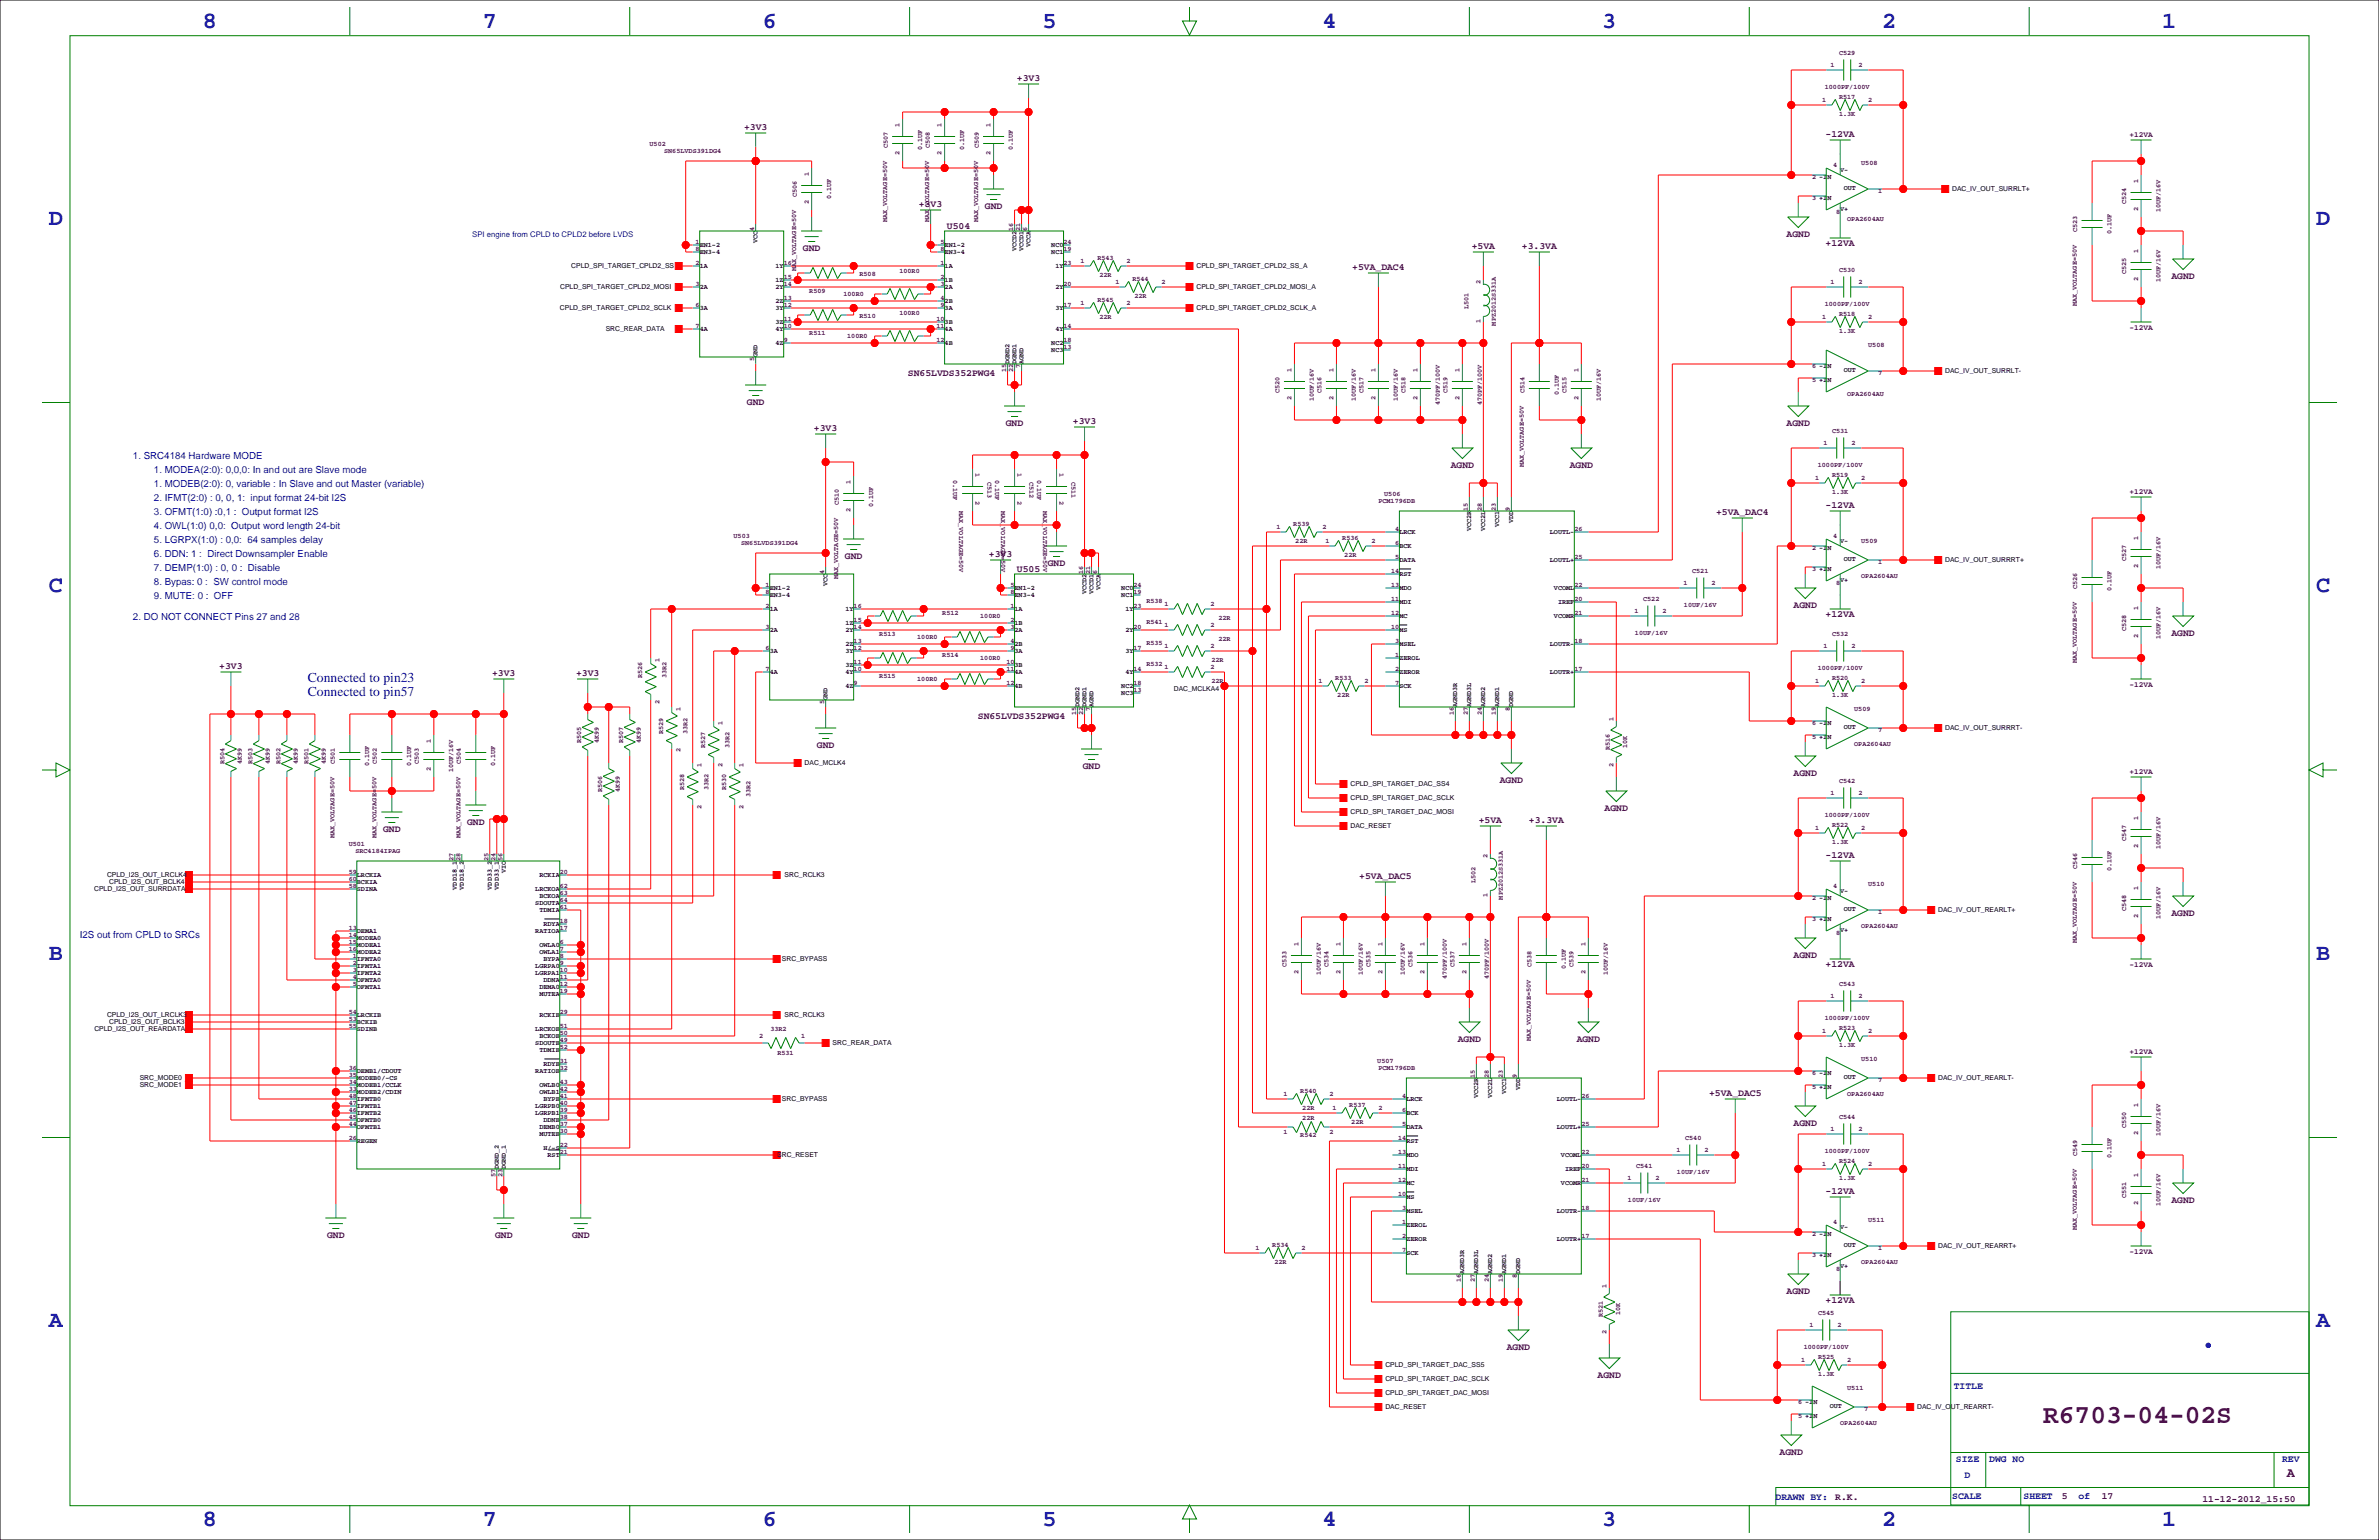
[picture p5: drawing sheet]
<svg xmlns="http://www.w3.org/2000/svg" width="864mm" height="559mm" viewBox="0 0 864 559" stroke-linecap="round" stroke-linejoin="round" font-family="sans-serif">
<defs><g id="words">
<text font-size="9.5" fill="#400040" x="741.7" y="516.5">R6703-04-02S</text>
<g font-size="8.5" fill="#0000a0">
<text x="73.7" y="10">8</text>
<text x="175.3" y="10">7</text>
<text x="276.9" y="10">6</text>
<text x="378.5" y="10">5</text>
<text x="480.1" y="10">4</text>
<text x="581.7" y="10">3</text>
<text x="683.3" y="10">2</text>
<text x="784.9" y="10">1</text>
<text x="17.8" y="81.6">D</text>
<text x="840.7" y="81.6">D</text>
<text x="17.8" y="215">C</text>
<text x="840.7" y="215">C</text>
<text x="17.8" y="348.3">B</text>
<text x="840.7" y="348.3">B</text>
<text x="17.8" y="481.7">A</text>
<text x="840.7" y="481.7">A</text>
<text x="73.7" y="553.8">8</text>
<text x="175.3" y="553.8">7</text>
<text x="276.9" y="553.8">6</text>
<text x="378.5" y="553.8">5</text>
<text x="480.1" y="553.8">4</text>
<text x="581.7" y="553.8">3</text>
<text x="683.3" y="553.8">2</text>
<text x="784.9" y="553.8">1</text>
</g>
<g font-size="4.9" fill="#00f">
<text x="111.8" y="247.4">Connected to pin23</text>
<text x="111.8" y="252.5">Connected to pin57</text>
</g>
<text font-size="4.9" fill="#400040" x="830.1" y="536.1">A</text>
<g font-size="3.5" fill="#400040">
<text x="369.1" y="29.4">+3V3</text>
<text x="270.1" y="47.2">+3V3</text>
<text x="662.7" y="49.8">-12VA</text>
<text x="333.6" y="75.2">+3V3</text>
<text x="357.5" y="75.9">GND</text>
<text x="343.7" y="83.1">U504</text>
<text x="648.5" y="85.8">AGND</text>
<text x="662.7" y="89.4">+12VA</text>
<text x="291.5" y="91.2">GND</text>
<text x="534.2" y="90.4">+5VA</text>
<text x="552.5" y="90.4">+3.3VA</text>
<text x="490.9" y="98">+5VA_DAC4</text>
<text x="788.2" y="101.1">AGND</text>
<text x="329.6" y="136.4">SN65LVDS352PWG4</text>
<text x="271.1" y="147">GND</text>
<text x="365.1" y="154.7">GND</text>
<text x="389.5" y="153.9">+3V3</text>
<text x="648.5" y="154.4">AGND</text>
<text x="295.5" y="156.4">+3V3</text>
<text x="526.6" y="169.6">AGND</text>
<text x="569.8" y="169.6">AGND</text>
<text x="662.7" y="184.4">-12VA</text>
<text x="622.9" y="186.9">+5VA_DAC4</text>
<text x="306.7" y="202.9">GND</text>
<text x="359" y="202.2">+3V3</text>
<text x="369.1" y="207.6">U505</text>
<text x="380.4" y="205.5">GND</text>
<text x="651.1" y="220.4">AGND</text>
<text x="662.7" y="224">+12VA</text>
<text x="788.2" y="230.6">AGND</text>
<text x="79.6" y="242.8">+3V3</text>
<text x="178.6" y="245.3">+3V3</text>
<text x="209.1" y="245.3">+3V3</text>
<text x="355" y="260.9">SN65LVDS352PWG4</text>
<text x="296.5" y="271.5">GND</text>
<text x="393.1" y="279.1">GND</text>
<text x="651.1" y="281.4">AGND</text>
<text x="544.4" y="283.9">AGND</text>
<text x="169.5" y="299.4">GND</text>
<text x="536.8" y="298.7">+5VA</text>
<text x="555" y="298.7">+3.3VA</text>
<text x="582.5" y="294.1">AGND</text>
<text x="139.1" y="302">GND</text>
<text x="662.7" y="311.4">-12VA</text>
<text x="493.4" y="319">+5VA_DAC5</text>
<text x="788.2" y="332.2">AGND</text>
<text x="651.1" y="347.4">AGND</text>
<text x="662.7" y="351">+12VA</text>
<text x="529.2" y="377.9">AGND</text>
<text x="572.3" y="377.9">AGND</text>
<text x="620.4" y="397.7">+5VA_DAC5</text>
<text x="651.1" y="408.4">AGND</text>
<text x="662.7" y="433.3">-12VA</text>
<text x="788.2" y="436.3">AGND</text>
<text x="118.7" y="449.3">GND</text>
<text x="179.7" y="449.3">GND</text>
<text x="207.6" y="449.3">GND</text>
<text x="648.5" y="469.4">AGND</text>
<text x="662.7" y="472.9">+12VA</text>
<text x="546.9" y="489.7">AGND</text>
<text x="580" y="499.8">AGND</text>
<text x="646" y="527.8">AGND</text>
<text x="666.2" y="544.4">R.K.</text>
<text x="748.5" y="544">5</text>
<text x="762.9" y="544">17</text>
<text x="799.5" y="544.9">11-12-2012_15:50</text>
</g>
<g font-size="3.5" fill="#00f">
<text x="48.3" y="166.6">1. SRC4184 Hardware MODE</text>
<text x="55.9" y="171.7">1. MODEA(2:0): 0,0,0: In and out are Slave mode</text>
<text x="55.9" y="176.7">1. MODEB(2:0): 0, variable : In Slave and out Master (variable)</text>
<text x="55.9" y="181.8">2. IFMT(2:0) : 0, 0, 1: input format 24-bit I2S</text>
<text x="55.9" y="186.9">3. OFMT(1:0) :0,1 : Output format I2S</text>
<text x="55.9" y="192">4. OWL(1:0) 0,0: Output word length 24-bit</text>
<text x="55.9" y="197.1">5. LGRPX(1:0) : 0,0: 64 samples delay</text>
<text x="55.9" y="202.1">6. DDN: 1 : Direct Downsampler Enable</text>
<text x="55.9" y="207.2">7. DEMP(1:0) : 0, 0 : Disable</text>
<text x="55.9" y="212.3">8. Bypas: 0 : SW control mode</text>
<text x="55.9" y="217.4">9. MUTE: 0 : OFF</text>
<text x="48.3" y="225">2. DO NOT CONNECT Pins 27 and 28</text>
<text x="28.9" y="340.4">I2S out from CPLD to SRCs</text>
</g>
<g font-size="3.5" fill="#0000a0">
<text x="709.2" y="504.2">TITLE</text>
<text x="710" y="530.6">SIZE</text>
<text x="722.1" y="530.6">DWG NO</text>
<text x="828.4" y="530.6">REV</text>
<text x="713.2" y="536.2">D</text>
<text x="644.5" y="544.3">DRAWN BY:</text>
<text x="708.7" y="544">SCALE</text>
<text x="734.6" y="544">SHEET</text>
<text x="754.5" y="544">of</text>
</g>
<g font-size="2.8" fill="#400040">
<text x="773" y="49.6">+12VA</text>
<text x="773" y="119.7">-12VA</text>
<text x="773" y="179.1">+12VA</text>
<text x="773" y="249.2">-12VA</text>
<text x="773" y="280.7">+12VA</text>
<text x="773" y="350.8">-12VA</text>
<text x="773" y="382.3">+12VA</text>
<text x="773" y="454.9">-12VA</text>
</g>
<text font-size="2.8" fill="#00f" x="171.4" y="85.8">SPI engine from CPLD to CPLD2 before LVDS</text>
<g font-size="2.5" fill="#400040">
<text x="667.6" y="20">C529</text>
<text x="664.5" y="24.3">1</text>
<text x="674.6" y="24.3">2</text>
<text x="662.4" y="32.4">1000PF/100V</text>
<text x="667.6" y="35.7">R517</text>
<text x="661.5" y="37">1</text>
<text x="678.2" y="37">2</text>
<text x="326.6" y="46.2" transform="rotate(-90 326.6 46.2)">1</text>
<text x="341.8" y="46.2" transform="rotate(-90 341.8 46.2)">1</text>
<text x="359.6" y="46.2" transform="rotate(-90 359.6 46.2)">1</text>
<text x="667.6" y="42.1">1.3K</text>
<text x="235.8" y="52.8">U502</text>
<text x="322.3" y="53.8" transform="rotate(-90 322.3 53.8)">C507</text>
<text x="337.5" y="53.8" transform="rotate(-90 337.5 53.8)">C508</text>
<text x="355.3" y="53.8" transform="rotate(-90 355.3 53.8)">C509</text>
<text x="241.1" y="55.4">SN65LVDS391DG4</text>
<text x="326.6" y="56.3" transform="rotate(-90 326.6 56.3)">2</text>
<text x="334.7" y="54.5" transform="rotate(-90 334.7 54.5)">0.1UF</text>
<text x="341.8" y="56.3" transform="rotate(-90 341.8 56.3)">2</text>
<text x="349.9" y="54.5" transform="rotate(-90 349.9 54.5)">0.1UF</text>
<text x="359.6" y="56.3" transform="rotate(-90 359.6 56.3)">2</text>
<text x="367.7" y="54.5" transform="rotate(-90 367.7 54.5)">0.1UF</text>
<text x="293.6" y="64" transform="rotate(-90 293.6 64)">1</text>
<text x="657.9" y="65.1">2 -IN</text>
<text x="665.5" y="60.5">4</text>
<text x="675.6" y="60">U508</text>
<text x="289.2" y="71.5" transform="rotate(-90 289.2 71.5)">C506</text>
<text x="681.8" y="70.2">1</text>
<text x="776.2" y="66.5" transform="rotate(-90 776.2 66.5)">1</text>
<text x="293.6" y="74.1" transform="rotate(-90 293.6 74.1)">2</text>
<text x="301.7" y="72.3" transform="rotate(-90 301.7 72.3)">0.1UF</text>
<text x="657.9" y="72.7">3 +IN</text>
<text x="666.5" y="77.8">8</text>
<text x="771.8" y="74.1" transform="rotate(-90 771.8 74.1)">C524</text>
<text x="776.2" y="76.7" transform="rotate(-90 776.2 76.7)">2</text>
<text x="784.3" y="77" transform="rotate(-90 784.3 77)">10UF/16V</text>
<text x="273.8" y="83.8" transform="rotate(-90 273.8 83.8)">4</text>
<text x="322.1" y="80.6" transform="rotate(-90 322.1 80.6)">MAX_VOLTAGE=50V</text>
<text x="337.3" y="80.6" transform="rotate(-90 337.3 80.6)">MAX_VOLTAGE=50V</text>
<text x="355.1" y="80.6" transform="rotate(-90 355.1 80.6)">MAX_VOLTAGE=50V</text>
<text x="367.8" y="83.8" transform="rotate(-90 367.8 83.8)">16</text>
<text x="370.3" y="83.8" transform="rotate(-90 370.3 83.8)">21</text>
<text x="372.9" y="83.8" transform="rotate(-90 372.9 83.8)">6</text>
<text x="670.6" y="80.4">OPA2604AU</text>
<text x="252.5" y="88.4">1</text>
<text x="341.4" y="88.4">5</text>
<text x="386.1" y="88.4">24</text>
<text x="754.1" y="84.2" transform="rotate(-90 754.1 84.2)">C523</text>
<text x="766.5" y="85" transform="rotate(-90 766.5 85)">0.1UF</text>
<text x="252.5" y="90.9">8</text>
<text x="341.4" y="90.9">8</text>
<text x="386.1" y="90.9">19</text>
<text x="392.2" y="95.4">1</text>
<text x="398.4" y="94.2">R543</text>
<text x="408.9" y="95.4">2</text>
<text x="776.2" y="91.9" transform="rotate(-90 776.2 91.9)">1</text>
<text x="252.5" y="96">2</text>
<text x="284.5" y="101.1">15</text>
<text x="284.5" y="96">16</text>
<text x="289.1" y="98.4" transform="rotate(-90 289.1 98.4)">MAX_VOLTAGE=50V</text>
<text x="312" y="100.3">R508</text>
<text x="326.5" y="99">100R0</text>
<text x="341.4" y="101.1">2</text>
<text x="341.4" y="96">1</text>
<text x="386.1" y="96">23</text>
<text x="399.1" y="100.5">22R</text>
<text x="411.1" y="101.8">R544</text>
<text x="667.6" y="98.7">C530</text>
<text x="771.8" y="99.5" transform="rotate(-90 771.8 99.5)">C525</text>
<text x="252.5" y="103.6">3</text>
<text x="284.5" y="103.6">14</text>
<text x="293.8" y="106.3">R509</text>
<text x="306.2" y="107.5">100R0</text>
<text x="341.4" y="103.6">3</text>
<text x="386.1" y="103.6">20</text>
<text x="404.9" y="103.1">1</text>
<text x="421.6" y="103.1">2</text>
<text x="537.4" y="102.9" transform="rotate(-90 537.4 102.9)">2</text>
<text x="664.5" y="103.1">1</text>
<text x="674.6" y="103.1">2</text>
<text x="776.2" y="102.1" transform="rotate(-90 776.2 102.1)">2</text>
<text x="784.3" y="102.4" transform="rotate(-90 784.3 102.4)">10UF/16V</text>
<text x="252.5" y="111.3">6</text>
<text x="284.5" y="111.3">12</text>
<text x="284.5" y="108.7">13</text>
<text x="341.4" y="111.3">9</text>
<text x="341.4" y="108.7">4</text>
<text x="386.1" y="111.3">17</text>
<text x="392.2" y="110.7">1</text>
<text x="398.4" y="109.4">R545</text>
<text x="408.9" y="110.7">2</text>
<text x="411.8" y="108.1">22R</text>
<text x="533.1" y="112.2" transform="rotate(-90 533.1 112.2)">L501</text>
<text x="662.4" y="111.2">1000PF/100V</text>
<text x="753.9" y="111.1" transform="rotate(-90 753.9 111.1)">MAX_VOLTAGE=50V</text>
<text x="252.5" y="118.9">7</text>
<text x="284.5" y="118.9">10</text>
<text x="284.5" y="116.3">11</text>
<text x="312" y="115.5">R510</text>
<text x="326.5" y="114.2">100R0</text>
<text x="339.9" y="118.9">11</text>
<text x="339.9" y="116.3">10</text>
<text x="386.1" y="118.9">14</text>
<text x="399.1" y="115.8">22R</text>
<text x="537.4" y="117.1" transform="rotate(-90 537.4 117.1)">1</text>
<text x="543.1" y="118.1" transform="rotate(-90 543.1 118.1)">MPZ2012S331A</text>
<text x="661.5" y="115.8">1</text>
<text x="667.6" y="114.5">R518</text>
<text x="678.2" y="115.8">2</text>
<text x="284.5" y="124">9</text>
<text x="293.8" y="121.5">R511</text>
<text x="307.6" y="122.8">100R0</text>
<text x="339.9" y="124">12</text>
<text x="386.1" y="124">18</text>
<text x="667.6" y="120.8">1.3K</text>
<text x="273.8" y="131" transform="rotate(-90 273.8 131)">5</text>
<text x="386.1" y="126.5">13</text>
<text x="678.2" y="126.1">U508</text>
<text x="365.3" y="135" transform="rotate(-90 365.3 135)">15</text>
<text x="367.8" y="135" transform="rotate(-90 367.8 135)">22</text>
<text x="370.3" y="133.6" transform="rotate(-90 370.3 133.6)">7</text>
<text x="468.8" y="135.1" transform="rotate(-90 468.8 135.1)">1</text>
<text x="484.1" y="135.1" transform="rotate(-90 484.1 135.1)">1</text>
<text x="499.3" y="135.1" transform="rotate(-90 499.3 135.1)">1</text>
<text x="514.5" y="135.1" transform="rotate(-90 514.5 135.1)">1</text>
<text x="529.8" y="135.1" transform="rotate(-90 529.8 135.1)">1</text>
<text x="573" y="135.1" transform="rotate(-90 573 135.1)">1</text>
<text x="657.9" y="133.7">6 -IN</text>
<text x="681.8" y="136.2">7</text>
<text x="464.5" y="142.7" transform="rotate(-90 464.5 142.7)">C520</text>
<text x="479.7" y="142.7" transform="rotate(-90 479.7 142.7)">C516</text>
<text x="495" y="142.7" transform="rotate(-90 495 142.7)">C517</text>
<text x="510.2" y="142.7" transform="rotate(-90 510.2 142.7)">C518</text>
<text x="525.5" y="142.7" transform="rotate(-90 525.5 142.7)">C519</text>
<text x="553.4" y="142.7" transform="rotate(-90 553.4 142.7)">C514</text>
<text x="565.8" y="143.4" transform="rotate(-90 565.8 143.4)">0.1UF</text>
<text x="568.6" y="142.7" transform="rotate(-90 568.6 142.7)">C515</text>
<text x="657.9" y="138.8">5 +IN</text>
<text x="670.6" y="143.9">OPA2604AU</text>
<text x="468.8" y="145.2" transform="rotate(-90 468.8 145.2)">2</text>
<text x="476.9" y="145.6" transform="rotate(-90 476.9 145.6)">10UF/16V</text>
<text x="484.1" y="145.2" transform="rotate(-90 484.1 145.2)">2</text>
<text x="492.2" y="145.6" transform="rotate(-90 492.2 145.6)">10UF/16V</text>
<text x="499.3" y="145.2" transform="rotate(-90 499.3 145.2)">2</text>
<text x="507.4" y="145.6" transform="rotate(-90 507.4 145.6)">10UF/16V</text>
<text x="514.5" y="145.2" transform="rotate(-90 514.5 145.2)">2</text>
<text x="522.7" y="147.1" transform="rotate(-90 522.7 147.1)">470PF/100V</text>
<text x="529.8" y="145.2" transform="rotate(-90 529.8 145.2)">2</text>
<text x="537.9" y="147.1" transform="rotate(-90 537.9 147.1)">470PF/100V</text>
<text x="573" y="145.2" transform="rotate(-90 573 145.2)">2</text>
<text x="581.1" y="145.6" transform="rotate(-90 581.1 145.6)">10UF/16V</text>
<text x="662" y="161.5">1</text>
<text x="665.1" y="157.2">C531</text>
<text x="672.1" y="161.5">2</text>
<text x="354.1" y="171.7" transform="rotate(90 354.1 171.7)">1</text>
<text x="369.4" y="171.7" transform="rotate(90 369.4 171.7)">1</text>
<text x="384.6" y="171.7" transform="rotate(90 384.6 171.7)">1</text>
<text x="553.2" y="169.5" transform="rotate(-90 553.2 169.5)">MAX_VOLTAGE=50V</text>
<text x="659.9" y="169.6">1000PF/100V</text>
<text x="665.1" y="172.9">R519</text>
<text x="308.8" y="175.8" transform="rotate(-90 308.8 175.8)">1</text>
<text x="346" y="174.1" transform="rotate(90 346 174.1)">0.1UF</text>
<text x="358.5" y="174.8" transform="rotate(90 358.5 174.8)">C513</text>
<text x="361.3" y="174.1" transform="rotate(90 361.3 174.1)">0.1UF</text>
<text x="373.7" y="174.8" transform="rotate(90 373.7 174.8)">C512</text>
<text x="376.5" y="174.1" transform="rotate(90 376.5 174.1)">0.1UF</text>
<text x="388.9" y="174.8" transform="rotate(90 388.9 174.8)">C511</text>
<text x="502.5" y="179.8">U506</text>
<text x="658.9" y="174.2">1</text>
<text x="665.1" y="179.3">1.3K</text>
<text x="675.6" y="174.2">2</text>
<text x="304.5" y="183.3" transform="rotate(-90 304.5 183.3)">C510</text>
<text x="308.8" y="185.9" transform="rotate(-90 308.8 185.9)">2</text>
<text x="316.9" y="184" transform="rotate(-90 316.9 184)">0.1UF</text>
<text x="348.2" y="185.4" transform="rotate(90 348.2 185.4)">MAX_VOLTAGE=50V</text>
<text x="354.1" y="181.9" transform="rotate(90 354.1 181.9)">2</text>
<text x="363.4" y="185.4" transform="rotate(90 363.4 185.4)">MAX_VOLTAGE=50V</text>
<text x="369.4" y="181.9" transform="rotate(90 369.4 181.9)">2</text>
<text x="378.7" y="185.4" transform="rotate(90 378.7 185.4)">MAX_VOLTAGE=50V</text>
<text x="384.6" y="181.9" transform="rotate(90 384.6 181.9)">2</text>
<text x="500.4" y="182.4">PCM1796DB</text>
<text x="532.9" y="185.4" transform="rotate(-90 532.9 185.4)">15</text>
<text x="538" y="185.4" transform="rotate(-90 538 185.4)">28</text>
<text x="543.1" y="185.4" transform="rotate(-90 543.1 185.4)">23</text>
<text x="548.1" y="185.4" transform="rotate(-90 548.1 185.4)">9</text>
<text x="463.3" y="192">1</text>
<text x="469.5" y="190.7">R539</text>
<text x="480.1" y="192">2</text>
<text x="266.3" y="195.1">U503</text>
<text x="269" y="197.6">SN65LVDS391DG4</text>
<text x="470.2" y="197">22R</text>
<text x="481.1" y="197">1</text>
<text x="487.3" y="195.8">R536</text>
<text x="497.8" y="197">2</text>
<text x="506.5" y="197.6">6</text>
<text x="506.5" y="192.5">4</text>
<text x="571.5" y="192.5">26</text>
<text x="665.5" y="195.1">4</text>
<text x="675.6" y="197.2">U509</text>
<text x="776.2" y="196.1" transform="rotate(-90 776.2 196.1)">1</text>
<text x="488" y="202.1">22R</text>
<text x="506.5" y="202.7">5</text>
<text x="571.5" y="202.7">25</text>
<text x="657.9" y="199.7">2 -IN</text>
<text x="771.8" y="203.6" transform="rotate(-90 771.8 203.6)">C527</text>
<text x="299.2" y="208.3" transform="rotate(-90 299.2 208.3)">4</text>
<text x="393.2" y="208.3" transform="rotate(-90 393.2 208.3)">16</text>
<text x="395.7" y="208.3" transform="rotate(-90 395.7 208.3)">21</text>
<text x="398.3" y="208.3" transform="rotate(-90 398.3 208.3)">6</text>
<text x="505" y="207.8">14</text>
<text x="614.3" y="208">C521</text>
<text x="657.9" y="207.4">3 +IN</text>
<text x="675.6" y="209.9">OPA2604AU</text>
<text x="681.8" y="204.8">1</text>
<text x="776.2" y="206.2" transform="rotate(-90 776.2 206.2)">2</text>
<text x="784.3" y="206.6" transform="rotate(-90 784.3 206.6)">10UF/16V</text>
<text x="277.9" y="215.4">8</text>
<text x="277.9" y="212.9">1</text>
<text x="304.3" y="210.2" transform="rotate(-90 304.3 210.2)">MAX_VOLTAGE=50V</text>
<text x="366.8" y="215.4">8</text>
<text x="366.8" y="212.9">5</text>
<text x="411.5" y="215.4">19</text>
<text x="411.5" y="212.9">24</text>
<text x="505" y="212.9">13</text>
<text x="571.5" y="212.9">22</text>
<text x="611.2" y="212.3">1</text>
<text x="621.3" y="212.3">2</text>
<text x="666.5" y="212.4">8</text>
<text x="754.1" y="213.8" transform="rotate(-90 754.1 213.8)">C526</text>
<text x="766.5" y="214.5" transform="rotate(-90 766.5 214.5)">0.1UF</text>
<text x="277.9" y="220.5">2</text>
<text x="309.9" y="220.5">16</text>
<text x="366.8" y="220.5">1</text>
<text x="411.5" y="220.5">23</text>
<text x="416.1" y="218.6">R538</text>
<text x="422.7" y="219.9">1</text>
<text x="439.4" y="219.9">2</text>
<text x="505" y="217.9">11</text>
<text x="571.5" y="217.9">20</text>
<text x="596.5" y="218.1">C522</text>
<text x="611.3" y="220.4">10UF/16V</text>
<text x="776.2" y="221.5" transform="rotate(-90 776.2 221.5)">1</text>
<text x="309.9" y="225.6">15</text>
<text x="342.1" y="223.1">R512</text>
<text x="355.8" y="224.4">100R0</text>
<text x="366.8" y="225.6">2</text>
<text x="416.1" y="226.2">R541</text>
<text x="422.7" y="227.5">1</text>
<text x="439.4" y="227.5">2</text>
<text x="442.3" y="225">22R</text>
<text x="505" y="223">12</text>
<text x="571.5" y="223">21</text>
<text x="593.4" y="222.4">1</text>
<text x="603.5" y="222.4">2</text>
<text x="277.9" y="228.1">3</text>
<text x="309.9" y="233.2">13</text>
<text x="309.9" y="228.1">14</text>
<text x="319.2" y="230.7">R513</text>
<text x="333" y="232">100R0</text>
<text x="366.8" y="233.2">4</text>
<text x="366.8" y="228.1">3</text>
<text x="411.5" y="228.1">20</text>
<text x="416.1" y="233.9">R535</text>
<text x="442.3" y="232.6">22R</text>
<text x="505" y="228.1">10</text>
<text x="506.5" y="233.2">3</text>
<text x="571.5" y="233.2">18</text>
<text x="593.5" y="230.6">10UF/16V</text>
<text x="665.1" y="230.8">C532</text>
<text x="771.8" y="229" transform="rotate(-90 771.8 229)">C528</text>
<text x="776.2" y="231.6" transform="rotate(-90 776.2 231.6)">2</text>
<text x="784.3" y="232" transform="rotate(-90 784.3 232)">10UF/16V</text>
<text x="277.9" y="235.7">6</text>
<text x="309.9" y="235.7">12</text>
<text x="342.1" y="238.3">R514</text>
<text x="355.8" y="239.6">100R0</text>
<text x="366.8" y="235.7">9</text>
<text x="411.5" y="235.7">17</text>
<text x="422.7" y="235.1">1</text>
<text x="439.4" y="235.1">2</text>
<text x="506.5" y="238.3">1</text>
<text x="662" y="235.1">1</text>
<text x="672.1" y="235.1">2</text>
<text x="239.5" y="240" transform="rotate(-90 239.5 240)">1</text>
<text x="277.9" y="243.3">7</text>
<text x="309.9" y="243.3">10</text>
<text x="309.9" y="240.8">11</text>
<text x="319.2" y="246">R515</text>
<text x="365.3" y="243.3">11</text>
<text x="365.3" y="240.8">10</text>
<text x="411.5" y="243.3">14</text>
<text x="416.1" y="241.5">R532</text>
<text x="422.7" y="242.8">1</text>
<text x="439.4" y="242.8">2</text>
<text x="439.7" y="240.2">22R</text>
<text x="506.5" y="243.3">2</text>
<text x="571.5" y="243.3">17</text>
<text x="659.9" y="243.3">1000PF/100V</text>
<text x="753.9" y="240.7" transform="rotate(-90 753.9 240.7)">MAX_VOLTAGE=50V</text>
<text x="233.1" y="246.1" transform="rotate(-90 233.1 246.1)">R526</text>
<text x="242" y="246.1" transform="rotate(-90 242 246.1)">33R2</text>
<text x="309.9" y="248.4">9</text>
<text x="333" y="247.2">100R0</text>
<text x="365.3" y="248.4">12</text>
<text x="411.5" y="251">13</text>
<text x="411.5" y="248.4">18</text>
<text x="439.7" y="247.8">22R</text>
<text x="478.6" y="247.8">1</text>
<text x="484.7" y="246.6">R533</text>
<text x="495.3" y="247.8">2</text>
<text x="506.5" y="248.4">7</text>
<text x="658.9" y="247.8">1</text>
<text x="665.1" y="246.6">R520</text>
<text x="675.6" y="247.8">2</text>
<text x="239.5" y="255.3" transform="rotate(-90 239.5 255.3)">2</text>
<text x="247.1" y="257.8" transform="rotate(-90 247.1 257.8)">1</text>
<text x="299.2" y="255.5" transform="rotate(-90 299.2 255.5)">5</text>
<text x="485.5" y="252.9">22R</text>
<text x="665.1" y="252.9">1.3K</text>
<text x="262.3" y="262.9" transform="rotate(-90 262.3 262.9)">1</text>
<text x="390.7" y="259.5" transform="rotate(-90 390.7 259.5)">15</text>
<text x="393.2" y="259.5" transform="rotate(-90 393.2 259.5)">22</text>
<text x="395.7" y="258" transform="rotate(-90 395.7 258)">7</text>
<text x="527.8" y="259.5" transform="rotate(-90 527.8 259.5)">16</text>
<text x="532.9" y="259.5" transform="rotate(-90 532.9 259.5)">27</text>
<text x="538" y="259.5" transform="rotate(-90 538 259.5)">24</text>
<text x="543.1" y="259.5" transform="rotate(-90 543.1 259.5)">19</text>
<text x="548.1" y="258" transform="rotate(-90 548.1 258)">8</text>
<text x="585.7" y="261.6" transform="rotate(-90 585.7 261.6)">1</text>
<text x="657.9" y="263.2">6 -IN</text>
<text x="673.1" y="258.2">U509</text>
<text x="156.4" y="269.7" transform="rotate(-90 156.4 269.7)">1</text>
<text x="211" y="269.7" transform="rotate(-90 211 269.7)">R505</text>
<text x="217.4" y="269.7" transform="rotate(-90 217.4 269.7)">4K99</text>
<text x="226.2" y="269.7" transform="rotate(-90 226.2 269.7)">R507</text>
<text x="232.6" y="269.7" transform="rotate(-90 232.6 269.7)">4K99</text>
<text x="240.7" y="266.4" transform="rotate(-90 240.7 266.4)">R529</text>
<text x="249.6" y="266.4" transform="rotate(-90 249.6 266.4)">33R2</text>
<text x="657.9" y="268.3">5 +IN</text>
<text x="681.8" y="265.8">7</text>
<text x="247.1" y="273" transform="rotate(-90 247.1 273)">2</text>
<text x="256" y="271.5" transform="rotate(-90 256 271.5)">R527</text>
<text x="264.9" y="271.5" transform="rotate(-90 264.9 271.5)">33R2</text>
<text x="584.4" y="272.2" transform="rotate(-90 584.4 272.2)">R516</text>
<text x="590.7" y="271.5" transform="rotate(-90 590.7 271.5)">10K</text>
<text x="673.1" y="270.9">OPA2604AU</text>
<text x="81.5" y="277.3" transform="rotate(-90 81.5 277.3)">R504</text>
<text x="87.8" y="277.3" transform="rotate(-90 87.8 277.3)">4K99</text>
<text x="91.6" y="277.3" transform="rotate(-90 91.6 277.3)">R503</text>
<text x="98" y="277.3" transform="rotate(-90 98 277.3)">4K99</text>
<text x="101.8" y="277.3" transform="rotate(-90 101.8 277.3)">R502</text>
<text x="108.1" y="277.3" transform="rotate(-90 108.1 277.3)">4K99</text>
<text x="111.9" y="277.3" transform="rotate(-90 111.9 277.3)">R501</text>
<text x="118.3" y="277.3" transform="rotate(-90 118.3 277.3)">4K99</text>
<text x="121.6" y="277.3" transform="rotate(-90 121.6 277.3)">C501</text>
<text x="134" y="278" transform="rotate(-90 134 278)">0.1UF</text>
<text x="136.8" y="277.3" transform="rotate(-90 136.8 277.3)">C502</text>
<text x="149.3" y="278" transform="rotate(-90 149.3 278)">0.1UF</text>
<text x="152.1" y="277.3" transform="rotate(-90 152.1 277.3)">C503</text>
<text x="156.4" y="279.9" transform="rotate(-90 156.4 279.9)">2</text>
<text x="164.5" y="280.2" transform="rotate(-90 164.5 280.2)">10UF/16V</text>
<text x="167.3" y="277.3" transform="rotate(-90 167.3 277.3)">C504</text>
<text x="179.8" y="278" transform="rotate(-90 179.8 278)">0.1UF</text>
<text x="254.7" y="278.1" transform="rotate(-90 254.7 278.1)">1</text>
<text x="262.3" y="278.1" transform="rotate(-90 262.3 278.1)">2</text>
<text x="269.9" y="278.1" transform="rotate(-90 269.9 278.1)">1</text>
<text x="585.7" y="278.3" transform="rotate(-90 585.7 278.3)">2</text>
<text x="218.6" y="287.4" transform="rotate(-90 218.6 287.4)">R506</text>
<text x="225" y="287.4" transform="rotate(-90 225 287.4)">4K99</text>
<text x="248.3" y="286.8" transform="rotate(-90 248.3 286.8)">R528</text>
<text x="257.2" y="286.8" transform="rotate(-90 257.2 286.8)">33R2</text>
<text x="263.6" y="286.8" transform="rotate(-90 263.6 286.8)">R530</text>
<text x="667.6" y="284.2">C542</text>
<text x="254.7" y="293.4" transform="rotate(-90 254.7 293.4)">2</text>
<text x="269.9" y="293.4" transform="rotate(-90 269.9 293.4)">2</text>
<text x="272.5" y="289.3" transform="rotate(-90 272.5 289.3)">33R2</text>
<text x="664.5" y="288.5">1</text>
<text x="674.6" y="288.5">2</text>
<text x="662.4" y="296.6">1000PF/100V</text>
<text x="665.1" y="299.9">R522</text>
<text x="776.2" y="297.7" transform="rotate(-90 776.2 297.7)">1</text>
<text x="121.4" y="304.2" transform="rotate(-90 121.4 304.2)">MAX_VOLTAGE=50V</text>
<text x="136.7" y="304.2" transform="rotate(-90 136.7 304.2)">MAX_VOLTAGE=50V</text>
<text x="167.1" y="304.2" transform="rotate(-90 167.1 304.2)">MAX_VOLTAGE=50V</text>
<text x="658.9" y="301.2">1</text>
<text x="675.6" y="301.2">2</text>
<text x="771.8" y="305.2" transform="rotate(-90 771.8 305.2)">C547</text>
<text x="126.6" y="306.8">U501</text>
<text x="129" y="309.4">SRC4184IPAG</text>
<text x="539.9" y="311.1" transform="rotate(-90 539.9 311.1)">2</text>
<text x="665.1" y="306.3">1.3K</text>
<text x="776.2" y="307.8" transform="rotate(-90 776.2 307.8)">2</text>
<text x="784.3" y="308.2" transform="rotate(-90 784.3 308.2)">10UF/16V</text>
<text x="126.6" y="317">59</text>
<text x="164.6" y="312.4" transform="rotate(-90 164.6 312.4)">27</text>
<text x="167.1" y="312.4" transform="rotate(-90 167.1 312.4)">28</text>
<text x="177.3" y="312.4" transform="rotate(-90 177.3 312.4)">25</text>
<text x="179.8" y="312.4" transform="rotate(-90 179.8 312.4)">24</text>
<text x="182.4" y="312.4" transform="rotate(-90 182.4 312.4)">56</text>
<text x="203.2" y="317">20</text>
<text x="754.1" y="315.4" transform="rotate(-90 754.1 315.4)">C546</text>
<text x="766.5" y="316.1" transform="rotate(-90 766.5 316.1)">0.1UF</text>
<text x="126.6" y="322.1">58</text>
<text x="126.6" y="319.5">60</text>
<text x="203.2" y="322.1">62</text>
<text x="535.6" y="320.5" transform="rotate(-90 535.6 320.5)">L502</text>
<text x="665.5" y="322.1">4</text>
<text x="678.2" y="321.7">U510</text>
<text x="776.2" y="323.1" transform="rotate(-90 776.2 323.1)">1</text>
<text x="203.2" y="324.6">63</text>
<text x="203.2" y="329.7">61</text>
<text x="203.2" y="327.2">64</text>
<text x="539.9" y="325.3" transform="rotate(-90 539.9 325.3)">1</text>
<text x="545.6" y="326.4" transform="rotate(-90 545.6 326.4)">MPZ2012S331A</text>
<text x="657.9" y="326.7">2 -IN</text>
<text x="203.2" y="334.8">18</text>
<text x="657.9" y="334.4">3 +IN</text>
<text x="681.8" y="331.8">1</text>
<text x="771.8" y="330.6" transform="rotate(-90 771.8 330.6)">C548</text>
<text x="776.2" y="333.2" transform="rotate(-90 776.2 333.2)">2</text>
<text x="784.3" y="333.6" transform="rotate(-90 784.3 333.6)">10UF/16V</text>
<text x="126.6" y="339.9">14</text>
<text x="126.6" y="337.3">13</text>
<text x="203.2" y="337.3">17</text>
<text x="666.5" y="339.4">8</text>
<text x="675.6" y="336.9">OPA2604AU</text>
<text x="126.6" y="344.9">16</text>
<text x="126.6" y="342.4">15</text>
<text x="128.1" y="347.5">1</text>
<text x="203.2" y="347.5">8</text>
<text x="203.2" y="344.9">7</text>
<text x="203.2" y="342.4">6</text>
<text x="471.4" y="343.4" transform="rotate(-90 471.4 343.4)">1</text>
<text x="486.6" y="343.4" transform="rotate(-90 486.6 343.4)">1</text>
<text x="501.8" y="343.4" transform="rotate(-90 501.8 343.4)">1</text>
<text x="517.1" y="343.4" transform="rotate(-90 517.1 343.4)">1</text>
<text x="532.3" y="343.4" transform="rotate(-90 532.3 343.4)">1</text>
<text x="575.5" y="343.4" transform="rotate(-90 575.5 343.4)">1</text>
<text x="753.9" y="342.3" transform="rotate(-90 753.9 342.3)">MAX_VOLTAGE=50V</text>
<text x="128.1" y="352.6">3</text>
<text x="128.1" y="350">2</text>
<text x="203.2" y="352.6">10</text>
<text x="203.2" y="350">9</text>
<text x="467" y="350.9" transform="rotate(-90 467 350.9)">C533</text>
<text x="471.4" y="353.5" transform="rotate(-90 471.4 353.5)">2</text>
<text x="479.5" y="353.9" transform="rotate(-90 479.5 353.9)">10UF/16V</text>
<text x="482.3" y="350.9" transform="rotate(-90 482.3 350.9)">C534</text>
<text x="486.6" y="353.5" transform="rotate(-90 486.6 353.5)">2</text>
<text x="494.7" y="353.9" transform="rotate(-90 494.7 353.9)">10UF/16V</text>
<text x="497.5" y="350.9" transform="rotate(-90 497.5 350.9)">C535</text>
<text x="501.8" y="353.5" transform="rotate(-90 501.8 353.5)">2</text>
<text x="510" y="353.9" transform="rotate(-90 510 353.9)">10UF/16V</text>
<text x="512.8" y="350.9" transform="rotate(-90 512.8 350.9)">C536</text>
<text x="517.1" y="353.5" transform="rotate(-90 517.1 353.5)">2</text>
<text x="528" y="350.9" transform="rotate(-90 528 350.9)">C537</text>
<text x="532.3" y="353.5" transform="rotate(-90 532.3 353.5)">2</text>
<text x="555.9" y="350.9" transform="rotate(-90 555.9 350.9)">C538</text>
<text x="568.4" y="351.7" transform="rotate(-90 568.4 351.7)">0.1UF</text>
<text x="571.2" y="350.9" transform="rotate(-90 571.2 350.9)">C539</text>
<text x="575.5" y="353.5" transform="rotate(-90 575.5 353.5)">2</text>
<text x="583.6" y="353.9" transform="rotate(-90 583.6 353.9)">10UF/16V</text>
<text x="128.1" y="357.6">5</text>
<text x="128.1" y="355.1">4</text>
<text x="203.2" y="357.6">12</text>
<text x="203.2" y="355.1">11</text>
<text x="525.2" y="355.4" transform="rotate(-90 525.2 355.4)">470PF/100V</text>
<text x="540.4" y="355.4" transform="rotate(-90 540.4 355.4)">470PF/100V</text>
<text x="667.6" y="357.8">C543</text>
<text x="203.2" y="360.2">19</text>
<text x="664.5" y="362.1">1</text>
<text x="674.6" y="362.1">2</text>
<text x="126.6" y="370.3">53</text>
<text x="126.6" y="367.8">54</text>
<text x="203.2" y="367.8">29</text>
<text x="662.4" y="370.3">1000PF/100V</text>
<text x="126.6" y="372.9">55</text>
<text x="203.2" y="375.4">50</text>
<text x="203.2" y="378">49</text>
<text x="203.2" y="372.9">51</text>
<text x="275.6" y="376.6">2</text>
<text x="279.7" y="374.1">33R2</text>
<text x="290.8" y="376.6">1</text>
<text x="555.8" y="377.8" transform="rotate(-90 555.8 377.8)">MAX_VOLTAGE=50V</text>
<text x="661.5" y="374.8">1</text>
<text x="667.6" y="373.6">R523</text>
<text x="678.2" y="374.8">2</text>
<text x="203.2" y="380.5">52</text>
<text x="282.2" y="383">R531</text>
<text x="667.6" y="379.9">1.3K</text>
<text x="126.6" y="388.1">36</text>
<text x="203.2" y="388.1">32</text>
<text x="203.2" y="385.6">31</text>
<text x="500" y="385.6">U507</text>
<text x="500.4" y="388.1">PCM1796DB</text>
<text x="675.6" y="385.2">U510</text>
<text x="126.6" y="395.7">33</text>
<text x="126.6" y="393.2">34</text>
<text x="126.6" y="390.7">35</text>
<text x="203.2" y="395.7">42</text>
<text x="203.2" y="393.2">43</text>
<text x="535.4" y="391.2" transform="rotate(-90 535.4 391.2)">15</text>
<text x="540.5" y="391.2" transform="rotate(-90 540.5 391.2)">28</text>
<text x="545.6" y="391.2" transform="rotate(-90 545.6 391.2)">23</text>
<text x="550.7" y="391.2" transform="rotate(-90 550.7 391.2)">9</text>
<text x="657.9" y="395.3">5 +IN</text>
<text x="657.9" y="390.2">6 -IN</text>
<text x="681.8" y="392.8">7</text>
<text x="126.6" y="400.8">47</text>
<text x="126.6" y="398.3">48</text>
<text x="203.2" y="400.8">40</text>
<text x="203.2" y="398.3">41</text>
<text x="465.9" y="397.7">1</text>
<text x="472" y="396.4">R540</text>
<text x="482.6" y="397.7">2</text>
<text x="489.8" y="401.5">R537</text>
<text x="509.1" y="398.3">4</text>
<text x="574" y="398.3">26</text>
<text x="670.6" y="397.9">OPA2604AU</text>
<text x="776.2" y="401.8" transform="rotate(-90 776.2 401.8)">1</text>
<text x="126.6" y="405.9">45</text>
<text x="126.6" y="403.4">46</text>
<text x="203.2" y="405.9">38</text>
<text x="203.2" y="403.4">39</text>
<text x="472.8" y="406.3">22R</text>
<text x="472.8" y="402.8">22R</text>
<text x="483.7" y="402.8">1</text>
<text x="490.5" y="407.9">22R</text>
<text x="500.4" y="402.8">2</text>
<text x="509.1" y="403.4">6</text>
<text x="667.6" y="406.1">C544</text>
<text x="126.6" y="413.5">26</text>
<text x="126.6" y="408.4">44</text>
<text x="203.2" y="411">30</text>
<text x="203.2" y="408.4">37</text>
<text x="465.9" y="411.4">1</text>
<text x="472" y="412.7">R542</text>
<text x="482.6" y="411.4">2</text>
<text x="507.6" y="413.5">14</text>
<text x="509.1" y="408.4">5</text>
<text x="574" y="408.4">25</text>
<text x="611.7" y="413.7">C540</text>
<text x="664.5" y="410.4">1</text>
<text x="674.6" y="410.4">2</text>
<text x="771.8" y="409.4" transform="rotate(-90 771.8 409.4)">C550</text>
<text x="776.2" y="411.9" transform="rotate(-90 776.2 411.9)">2</text>
<text x="784.3" y="412.3" transform="rotate(-90 784.3 412.3)">10UF/16V</text>
<text x="203.2" y="418.6">21</text>
<text x="203.2" y="416.1">22</text>
<text x="507.6" y="418.6">13</text>
<text x="574" y="418.6">22</text>
<text x="608.6" y="418">1</text>
<text x="618.7" y="418">2</text>
<text x="662.4" y="418.5">1000PF/100V</text>
<text x="754.1" y="419.5" transform="rotate(-90 754.1 419.5)">C549</text>
<text x="507.6" y="423.7">11</text>
<text x="574" y="423.7">20</text>
<text x="593.9" y="423.9">C541</text>
<text x="661.5" y="423.1">1</text>
<text x="667.6" y="421.8">R524</text>
<text x="678.2" y="423.1">2</text>
<text x="766.5" y="420.3" transform="rotate(-90 766.5 420.3)">0.1UF</text>
<text x="179.8" y="427.1" transform="rotate(-90 179.8 427.1)">57</text>
<text x="182.4" y="427.1" transform="rotate(-90 182.4 427.1)">23</text>
<text x="507.6" y="428.8">12</text>
<text x="574" y="428.8">21</text>
<text x="590.8" y="428.2">1</text>
<text x="601" y="428.2">2</text>
<text x="608.8" y="426.1">10UF/16V</text>
<text x="667.6" y="428.2">1.3K</text>
<text x="776.2" y="427.2" transform="rotate(-90 776.2 427.2)">1</text>
<text x="507.6" y="433.8">10</text>
<text x="591" y="436.3">10UF/16V</text>
<text x="771.8" y="434.8" transform="rotate(-90 771.8 434.8)">C551</text>
<text x="776.2" y="437.3" transform="rotate(-90 776.2 437.3)">2</text>
<text x="784.3" y="437.7" transform="rotate(-90 784.3 437.7)">10UF/16V</text>
<text x="509.1" y="444">1</text>
<text x="509.1" y="438.9">3</text>
<text x="574" y="438.9">18</text>
<text x="665.5" y="444">4</text>
<text x="678.2" y="443.6">U511</text>
<text x="509.1" y="449.1">2</text>
<text x="574" y="449.1">17</text>
<text x="657.9" y="448.7">2 -IN</text>
<text x="753.9" y="446.4" transform="rotate(-90 753.9 446.4)">MAX_VOLTAGE=50V</text>
<text x="455.7" y="453.6">1</text>
<text x="461.9" y="452.3">R534</text>
<text x="472.4" y="453.6">2</text>
<text x="509.1" y="454.2">7</text>
<text x="681.8" y="453.7">1</text>
<text x="462.6" y="458.7">22R</text>
<text x="657.9" y="456.3">3 +IN</text>
<text x="666.5" y="461.4">8</text>
<text x="675.6" y="458.8">OPA2604AU</text>
<text x="530.4" y="465.2" transform="rotate(-90 530.4 465.2)">16</text>
<text x="535.4" y="465.2" transform="rotate(-90 535.4 465.2)">27</text>
<text x="540.5" y="465.2" transform="rotate(-90 540.5 465.2)">24</text>
<text x="545.6" y="465.2" transform="rotate(-90 545.6 465.2)">19</text>
<text x="550.7" y="463.8" transform="rotate(-90 550.7 463.8)">8</text>
<text x="583.1" y="467.4" transform="rotate(-90 583.1 467.4)">1</text>
<text x="581.8" y="477.9" transform="rotate(-90 581.8 477.9)">R521</text>
<text x="588.2" y="477.2" transform="rotate(-90 588.2 477.2)">10K</text>
<text x="660" y="477.2">C545</text>
<text x="583.1" y="484.1" transform="rotate(-90 583.1 484.1)">2</text>
<text x="656.9" y="481.5">1</text>
<text x="667" y="481.5">2</text>
<text x="654.8" y="489.6">1000PF/100V</text>
<text x="653.8" y="494.2">1</text>
<text x="660" y="492.9">R525</text>
<text x="670.6" y="494.2">2</text>
<text x="660" y="499.3">1.3K</text>
<text x="652.8" y="509.6">6 -IN</text>
<text x="670.6" y="504.5">U511</text>
<text x="652.8" y="514.7">5 +IN</text>
<text x="676.7" y="512.2">7</text>
<text x="668" y="517.2">OPA2604AU</text>
</g>
<g font-size="2.5">
<text x="668" y="62.6">V-</text>
<text x="669.3" y="68.9">OUT</text>
<text x="708.7" y="69.5">DAC_IV_OUT_SURRLT+</text>
<text x="668" y="76.5">V+</text>
<text x="254" y="89.6">EN1-2</text>
<text x="275" y="88.3" transform="rotate(-90 275 88.3)">VCC</text>
<text x="342.9" y="89.6">EN1-2</text>
<text x="374.1" y="89.7" transform="rotate(-90 374.1 89.7)">VCCA</text>
<text x="381.6" y="89.6">NC0</text>
<text x="254" y="92.1">EN3-4</text>
<text x="342.9" y="92.1">EN3-4</text>
<text x="369" y="91.2" transform="rotate(-90 369 91.2)">VCCD2</text>
<text x="371.5" y="91.2" transform="rotate(-90 371.5 91.2)">VCCD1</text>
<text x="381.6" y="92.1">NC1</text>
<text x="207.4" y="97.4">CPLD_SPI_TARGET_CPLD2_SS</text>
<text x="254" y="97.2">1A</text>
<text x="281.5" y="97.2">1Y</text>
<text x="342.9" y="97.2">1A</text>
<text x="383.1" y="97.2">1Y</text>
<text x="434.3" y="97.4">CPLD_SPI_TARGET_CPLD2_SS_A</text>
<text x="203.3" y="105">CPLD_SPI_TARGET_CPLD2_MOSI</text>
<text x="254" y="104.8">2A</text>
<text x="281.5" y="104.8">2Y</text>
<text x="281.5" y="102.3">1Z</text>
<text x="342.9" y="104.8">2A</text>
<text x="342.9" y="102.3">1B</text>
<text x="383.1" y="104.8">2Y</text>
<text x="434.3" y="105">CPLD_SPI_TARGET_CPLD2_MOSI_A</text>
<text x="203.3" y="112.6">CPLD_SPI_TARGET_CPLD2_SCLK</text>
<text x="254" y="112.5">3A</text>
<text x="281.5" y="112.5">3Y</text>
<text x="281.5" y="109.9">2Z</text>
<text x="342.9" y="112.5">3A</text>
<text x="342.9" y="109.9">2B</text>
<text x="383.1" y="112.5">3Y</text>
<text x="434.3" y="112.6">CPLD_SPI_TARGET_CPLD2_SCLK_A</text>
<text x="281.5" y="117.5">3Z</text>
<text x="342.9" y="117.5">3B</text>
<text x="219.9" y="120.3">SRC_REAR_DATA</text>
<text x="254" y="120.1">4A</text>
<text x="281.5" y="125.2">4Z</text>
<text x="281.5" y="120.1">4Y</text>
<text x="342.9" y="125.2">4B</text>
<text x="342.9" y="120.1">4A</text>
<text x="381.6" y="125.2">NC2</text>
<text x="383.1" y="120.1">4Y</text>
<text x="275" y="129.5" transform="rotate(-90 275 129.5)">GND</text>
<text x="381.6" y="127.7">NC3</text>
<text x="366.5" y="132.1" transform="rotate(-90 366.5 132.1)">DGND2</text>
<text x="369" y="132.1" transform="rotate(-90 369 132.1)">DGND1</text>
<text x="371.5" y="132.1" transform="rotate(-90 371.5 132.1)">AGND</text>
<text x="669.3" y="135">OUT</text>
<text x="706.1" y="135.5">DAC_IV_OUT_SURRLT-</text>
<text x="544.3" y="191.3" transform="rotate(-90 544.3 191.3)">VCC1</text>
<text x="549.3" y="189.9" transform="rotate(-90 549.3 189.9)">VDD</text>
<text x="508" y="193.7">LRCK</text>
<text x="534.1" y="192.8" transform="rotate(-90 534.1 192.8)">VCC2R</text>
<text x="539.2" y="192.8" transform="rotate(-90 539.2 192.8)">VCC2L</text>
<text x="562.6" y="193.7">LOUTL-</text>
<text x="668" y="197.2">V-</text>
<text x="508" y="203.9">DATA</text>
<text x="508" y="198.8">BCK</text>
<text x="562.6" y="203.9">LOUTL+</text>
<text x="669.3" y="203.5">OUT</text>
<text x="508" y="209">RST</text>
<text x="706.1" y="204.1">DAC_IV_OUT_SURRRT+</text>
<text x="279.4" y="214.1">EN1-2</text>
<text x="300.4" y="212.7" transform="rotate(-90 300.4 212.7)">VCC</text>
<text x="368.3" y="214.1">EN1-2</text>
<text x="394.4" y="215.7" transform="rotate(-90 394.4 215.7)">VCCD2</text>
<text x="396.9" y="215.7" transform="rotate(-90 396.9 215.7)">VCCD1</text>
<text x="399.5" y="214.2" transform="rotate(-90 399.5 214.2)">VCCA</text>
<text x="407" y="214.1">NC0</text>
<text x="508" y="214.1">MDO</text>
<text x="564.1" y="214.1">VCOML</text>
<text x="668" y="211.2">V+</text>
<text x="279.4" y="216.6">EN3-4</text>
<text x="279.4" y="221.7">1A</text>
<text x="306.9" y="221.7">1Y</text>
<text x="368.3" y="216.6">EN3-4</text>
<text x="368.3" y="221.7">1A</text>
<text x="407" y="216.6">NC1</text>
<text x="408.5" y="221.7">1Y</text>
<text x="508" y="219.1">MDI</text>
<text x="565.6" y="219.1">IREF</text>
<text x="306.9" y="226.8">1Z</text>
<text x="368.3" y="226.8">1B</text>
<text x="508" y="224.2">MC</text>
<text x="564.1" y="224.2">VCOMR</text>
<text x="279.4" y="229.3">2A</text>
<text x="306.9" y="229.3">2Y</text>
<text x="368.3" y="229.3">2A</text>
<text x="408.5" y="229.3">2Y</text>
<text x="508" y="229.3">MS</text>
<text x="279.4" y="236.9">3A</text>
<text x="306.9" y="236.9">3Y</text>
<text x="306.9" y="234.4">2Z</text>
<text x="368.3" y="236.9">3A</text>
<text x="368.3" y="234.4">2B</text>
<text x="408.5" y="236.9">3Y</text>
<text x="508" y="239.5">ZEROL</text>
<text x="508" y="234.4">MSEL</text>
<text x="562.6" y="234.4">LOUTR-</text>
<text x="279.4" y="244.5">4A</text>
<text x="306.9" y="244.5">4Y</text>
<text x="306.9" y="242">3Z</text>
<text x="368.3" y="244.5">4A</text>
<text x="368.3" y="242">3B</text>
<text x="408.5" y="244.5">4Y</text>
<text x="508" y="244.5">ZEROR</text>
<text x="562.6" y="244.5">LOUTR+</text>
<text x="306.9" y="249.6">4Z</text>
<text x="368.3" y="249.6">4B</text>
<text x="407" y="249.6">NC2</text>
<text x="426.1" y="250.7">DAC_MCLKA4</text>
<text x="508" y="249.6">SCK</text>
<text x="300.4" y="254" transform="rotate(-90 300.4 254)">GND</text>
<text x="391.9" y="256.5" transform="rotate(-90 391.9 256.5)">DGND2</text>
<text x="394.4" y="256.5" transform="rotate(-90 394.4 256.5)">DGND1</text>
<text x="396.9" y="256.5" transform="rotate(-90 396.9 256.5)">AGND</text>
<text x="407" y="252.2">NC3</text>
<text x="529" y="256.5" transform="rotate(-90 529 256.5)">AGND3R</text>
<text x="534.1" y="256.5" transform="rotate(-90 534.1 256.5)">AGND3L</text>
<text x="539.2" y="256.5" transform="rotate(-90 539.2 256.5)">AGND2</text>
<text x="544.3" y="256.5" transform="rotate(-90 544.3 256.5)">AGND1</text>
<text x="549.3" y="256.5" transform="rotate(-90 549.3 256.5)">DGND</text>
<text x="669.3" y="264.5">OUT</text>
<text x="706.1" y="265">DAC_IV_OUT_SURRRT-</text>
<text x="292.1" y="277.7">DAC_MCLK4</text>
<text x="490.2" y="285.4">CPLD_SPI_TARGET_DAC_SS4</text>
<text x="490.2" y="290.4">CPLD_SPI_TARGET_DAC_SCLK</text>
<text x="490.2" y="295.5">CPLD_SPI_TARGET_DAC_MOSI</text>
<text x="490.2" y="300.6">DAC_RESET</text>
<text x="183.6" y="316.9" transform="rotate(-90 183.6 316.9)">VIO</text>
<text x="34.2" y="323.5">CPLD_I2S_OUT_SURRDATA</text>
<text x="38.9" y="318.4">CPLD_I2S_OUT_LRCLK4</text>
<text x="39.6" y="320.9">CPLD_I2S_OUT_BCLK4</text>
<text x="129.5" y="323.3">SDINA</text>
<text x="129.5" y="320.7">BCKIA</text>
<text x="129.5" y="318.2">LRCKIA</text>
<text x="165.8" y="322.8" transform="rotate(-90 165.8 322.8)">VDD18_1</text>
<text x="168.3" y="322.8" transform="rotate(-90 168.3 322.8)">VDD18_2</text>
<text x="178.5" y="322.8" transform="rotate(-90 178.5 322.8)">VDD33_2</text>
<text x="181" y="322.8" transform="rotate(-90 181 322.8)">VDD33_1</text>
<text x="194.3" y="323.3">LRCKOA</text>
<text x="195.8" y="318.2">RCKIA</text>
<text x="284.8" y="318.4">SRC_RCLK3</text>
<text x="194.3" y="328.4">SDOUTA</text>
<text x="195.8" y="325.8">BCKOA</text>
<text x="668" y="324.2">V-</text>
<text x="195.8" y="330.9">TDMIA</text>
<text x="197.3" y="336">RDYA</text>
<text x="669.3" y="330.5">OUT</text>
<text x="703.6" y="331.1">DAC_IV_OUT_REARLT+</text>
<text x="129.5" y="341.1">MODEA0</text>
<text x="129.5" y="338.5">DEMA1</text>
<text x="194.3" y="338.5">RATIOA</text>
<text x="668" y="338.2">V+</text>
<text x="129.5" y="346.1">MODEA2</text>
<text x="129.5" y="343.6">MODEA1</text>
<text x="195.8" y="346.1">OWLA1</text>
<text x="195.8" y="343.6">OWLA0</text>
<text x="129.5" y="353.8">IFMTA2</text>
<text x="129.5" y="351.2">IFMTA1</text>
<text x="129.5" y="348.7">IFMTA0</text>
<text x="194.3" y="353.8">LGRPA1</text>
<text x="194.3" y="351.2">LGRPA0</text>
<text x="197.3" y="348.7">BYPA</text>
<text x="283.9" y="348.9">SRC_BYPASS</text>
<text x="129.5" y="358.8">OFMTA1</text>
<text x="129.5" y="356.3">OFMTA0</text>
<text x="195.8" y="358.8">DEMA0</text>
<text x="197.3" y="356.3">DDNA</text>
<text x="195.8" y="361.4">MUTEA</text>
<text x="38.9" y="369.2">CPLD_I2S_OUT_LRCLK3</text>
<text x="39.6" y="371.7">CPLD_I2S_OUT_BCLK3</text>
<text x="129.5" y="371.5">BCKIB</text>
<text x="129.5" y="369">LRCKIB</text>
<text x="195.8" y="369">RCKIB</text>
<text x="284.8" y="369.2">SRC_RCLK3</text>
<text x="34.3" y="374.3">CPLD_I2S_OUT_REARDATA</text>
<text x="129.5" y="374.1">SDINB</text>
<text x="194.3" y="374.1">LRCKOB</text>
<text x="195.8" y="376.6">BCKOB</text>
<text x="194.3" y="379.2">SDOUTB</text>
<text x="195.8" y="381.7">TDMIB</text>
<text x="302.3" y="379.3">SRC_REAR_DATA</text>
<text x="129.5" y="389.3">DEMB1/CDOUT</text>
<text x="194.3" y="389.3">RATIOB</text>
<text x="197.3" y="386.8">RDYB</text>
<text x="50.7" y="392">SRC_MODE0</text>
<text x="50.7" y="394.6">SRC_MODE1</text>
<text x="129.5" y="394.4">MODEB1/CCLK</text>
<text x="129.5" y="391.9">MODEB0/~CS</text>
<text x="195.8" y="394.4">OWLB0</text>
<text x="551.9" y="395.6" transform="rotate(-90 551.9 395.6)">VDD</text>
<text x="669.3" y="391.5">OUT</text>
<text x="703.6" y="392">DAC_IV_OUT_REARLT-</text>
<text x="129.5" y="399.5">IFMTB0</text>
<text x="129.5" y="396.9">MODEB2/CDIN</text>
<text x="195.8" y="396.9">OWLB1</text>
<text x="197.3" y="399.5">BYPB</text>
<text x="283.9" y="399.7">SRC_BYPASS</text>
<text x="510.5" y="399.5">LRCK</text>
<text x="536.6" y="398.6" transform="rotate(-90 536.6 398.6)">VCC2R</text>
<text x="541.7" y="398.6" transform="rotate(-90 541.7 398.6)">VCC2L</text>
<text x="546.8" y="397.1" transform="rotate(-90 546.8 397.1)">VCC1</text>
<text x="565.2" y="399.5">LOUTL-</text>
<text x="129.5" y="407.1">OFMTB0</text>
<text x="129.5" y="404.6">IFMTB2</text>
<text x="129.5" y="402">IFMTB1</text>
<text x="194.3" y="402">LGRPB0</text>
<text x="194.3" y="404.6">LGRPB1</text>
<text x="197.3" y="407.1">DDNB</text>
<text x="510.5" y="404.6">BCK</text>
<text x="129.5" y="409.6">OFMTB1</text>
<text x="195.8" y="412.2">MUTEB</text>
<text x="195.8" y="409.6">DEMB0</text>
<text x="510.5" y="409.6">DATA</text>
<text x="565.2" y="409.6">LOUTL+</text>
<text x="129.5" y="414.7">REGEN</text>
<text x="197.3" y="417.3">H/~S</text>
<text x="198.8" y="419.8">RST</text>
<text x="282.2" y="420">SRC_RESET</text>
<text x="510.5" y="419.8">MDO</text>
<text x="510.5" y="414.7">RST</text>
<text x="566.6" y="419.8">VCOML</text>
<text x="181" y="424.2" transform="rotate(-90 181 424.2)">DGND_2</text>
<text x="183.6" y="424.2" transform="rotate(-90 183.6 424.2)">DGND_1</text>
<text x="510.5" y="424.9">MDI</text>
<text x="568.1" y="424.9">IREF</text>
<text x="510.5" y="430">MC</text>
<text x="566.6" y="430">VCOMR</text>
<text x="510.5" y="435">MS</text>
<text x="510.5" y="440.1">MSEL</text>
<text x="565.2" y="440.1">LOUTR-</text>
<text x="510.5" y="445.2">ZEROL</text>
<text x="668" y="446.1">V-</text>
<text x="510.5" y="455.4">SCK</text>
<text x="510.5" y="450.3">ZEROR</text>
<text x="565.2" y="450.3">LOUTR+</text>
<text x="669.3" y="452.5">OUT</text>
<text x="703.6" y="453">DAC_IV_OUT_REARRT+</text>
<text x="668" y="460.1">V+</text>
<text x="531.6" y="462.3" transform="rotate(-90 531.6 462.3)">AGND3R</text>
<text x="536.6" y="462.3" transform="rotate(-90 536.6 462.3)">AGND3L</text>
<text x="541.7" y="462.3" transform="rotate(-90 541.7 462.3)">AGND2</text>
<text x="546.8" y="462.3" transform="rotate(-90 546.8 462.3)">AGND1</text>
<text x="551.9" y="462.3" transform="rotate(-90 551.9 462.3)">DGND</text>
<text x="502.9" y="496.2">CPLD_SPI_TARGET_DAC_SS5</text>
<text x="502.9" y="501.3">CPLD_SPI_TARGET_DAC_SCLK</text>
<text x="502.9" y="506.3">CPLD_SPI_TARGET_DAC_MOSI</text>
<text x="502.9" y="511.4">DAC_RESET</text>
<text x="664.2" y="510.9">OUT</text>
<text x="696" y="511.4">DAC_IV_OUT_REARRT-</text>
</g>
</g></defs>
<path d="M0 0h863.6v558.8h-863.6zM508 206.4h4.2M508 226.8h2.8M197.6 333.4h5.7M197.6 384.2h5.7M199.1 417.3h4.3M510.5 412.2h4.3M510.5 432.5h2.9" fill="none" stroke="#000" stroke-width=".36"/>
<g fill="none" stroke="#f00" stroke-width=".36">
<path d="M373.4 35.6v45.7M650.2 38.1h12.7M662.9 25.4h-12.7v38.1M678.2 25.4h12.7v43.2M678.2 38.1h12.7M274.3 58.4h.1M274.3 53.3v28M327.7 58.4v2.6h33M342.9 40.6v2.6M342.9 58.4v2.6M360.7 40.6v2.6M360.7 58.4v5.1"/>
<path d="M373.4 40.6h-45.7v2.6M668 55.9h.1M777.2 55.9v7.6M777.2 58.4h-17.7v15.3M294.6 61v-2.6h-45.7v33h2.6M294.6 76.2v2.5M370.8 76.2v5.1M373.4 76.2h-5.1v5.1M657.9 63.5h-55.9v129.5h-25.4M657.9 71.1h-5.1v2.6M683.3 68.6h22.8M777.2 78.7v10.2"/>
<path d="M246.4 96.5h5.1M248.9 88.9h2.6M287 96.5h53.4M292.1 99.1h-2.5v2.5M309.9 96.5v2.6h-2.6M337.8 88.9h2.6M337.8 81.3v10.1h2.6M388.6 96.5h5.1M408.9 96.5h22.9M538.5 96.5v5.1M558.8 96.5v35.6M668 81.3h.1"/>
<path d="M759.5 88.9v20.3h17.7M777.2 83.8h15.3v5.1M246.4 111.8h5.1M246.4 104.1h5.1M246.4 119.4h5.1M287 111.8h53.4M287 104.1h53.4M287 119.4h53.4M287 109.2h53.4M287 116.8h53.4M287 101.6h53.4M292.1 114.3h-2.5v2.5"/>
<path d="M309.9 111.8v2.5h-2.6M320 106.7h-2.5v2.5M337.8 119.4v2.5h-2.5M337.8 104.1v2.6h-2.5M388.6 111.8h5.1M388.6 104.1h17.8M388.6 119.4h61v289.5h17.8M408.9 111.8h22.9M421.6 104.1h10.2M500.4 104.1v28M538.5 116.8v63.5M650.2 116.8h12.7"/>
<path d="M662.9 104.1h-12.7v28M678.2 104.1h12.7v30.5M678.2 116.8h12.7M777.2 104.1v7.7M274.3 132.1v2.5M287 124.5h53.4M320 121.9h-2.5v2.6M365.8 134.6v5.1h5v-5.1M368.3 134.6v7.6M485.1 124.5v7.6M515.6 124.5v7.6M530.9 124.5v7.6"/>
<path d="M538.5 124.5h-68.6v7.6M558.8 124.5h.1M574 132.1v-7.6h-25.4v55.8M657.9 132.1h-50.8v71.1h-30.5M657.9 137.2h-5.1v5M683.3 134.6h20.3M469.9 147.3v5.1h61M485.1 147.3v5.1M500.4 147.3v5.1M515.6 147.3v5.1M530.9 147.3v10.2M558.8 147.3v5.1h15.2"/>
<path d="M574 147.3v10.2M299.7 162.6v43.1M299.7 167.6h10.2v5.1M368.3 165.1v5.1M383.5 165.1v5.1M393.7 160v45.7M393.7 165.1h-40.6v5.1M650.2 175.3h10.2M660.4 162.6h-10.2v35.5M675.6 175.3h15.3M675.6 162.6h15.3v40.6M309.9 188v2.5"/>
<path d="M353.1 185.4v5.1h30.4M368.3 185.4v5.1M383.5 185.4v7.6M464.8 193h-5.1v205.8h7.7M480.1 193h22.8M482.6 198.1h-27.9v205.8h30.4M497.8 198.1h5.1M533.4 180.3v-5h10.2v5M632.5 193v30.5h-25.4M657.9 198.1h-12.7v35.6h-68.6M777.2 185.4v7.6M777.2 188h-17.7v15.2"/>
<path d="M274.3 213.4h2.6M299.7 200.7h-25.4v15.2h2.6M363.2 213.4h2.6M363.2 208.3v7.6h2.6M393.7 200.7h5.1v5M396.2 200.7v5M502.9 203.2h-38.1v25.4h-25.4M502.9 208.3h-33v91.4h17.8M502.9 218.4h-30.5v76.2h15.3M576.6 213.4h33M576.6 218.4h10.1v43.2M624.8 213.4h7.7"/>
<path d="M657.9 205.7h-2.6v2.6M668 215.9h.1M683.3 203.2h20.3M759.5 218.4v20.4h17.7M777.2 208.3v10.1M777.2 213.4h15.3v5M243.8 221v35.5M266.7 236.2v40.7M276.9 228.6h-25.4v48.3M276.9 236.2h-17.8v25.4M276.9 221h-40.7v17.8M312.4 228.6h53.4"/>
<path d="M312.4 236.2h53.4M312.4 221h53.4M312.4 233.7h53.4M312.4 226.1h53.4M317.5 238.8h-2.5v2.5M317.5 223.5h-2.5v2.6M335.3 236.2v2.6h-2.6M335.3 221v2.5h-2.6M345.4 231.1h-2.5v2.6M363.2 228.6v2.5h-2.5M414 228.6h10.2M414 236.2h10.2"/>
<path d="M414 221h10.2M439.4 236.2h15.3M439.4 221h20.3M502.9 228.6h-25.4v55.9h10.2M502.9 223.5h-27.9v66.1h12.7M502.9 233.7h-5.1v33h50.8M576.6 223.5h15.2M660.4 236.2h-10.2v25.4M675.6 236.2h15.3v28M777.2 233.7v7.6M83.8 248.9v17.8M94 259.1v7.6"/>
<path d="M104.1 259.1v7.6M142.2 259.1v7.6M157.5 259.1v7.6M172.7 259.1v7.6M182.9 259.1h-55.9v7.6M182.9 251.5v58.4M213.4 256.5h15.2v2.6M213.4 251.5v7.6M221 256.5v20.4M236.2 254v68.6h-30.5M276.9 243.8h-2.6v33.1h15.3M299.7 256.5v2.6"/>
<path d="M312.4 248.9h53.4M312.4 243.8h53.4M312.4 241.3h53.4M345.4 246.4h-2.5v2.5M363.2 243.8v2.6h-2.5M391.2 259.1v5.1h5M393.7 259.1v5.1M396.2 259.1v7.6M414 243.8h10.2M439.4 243.8h5.1v210.9h12.7M444.5 248.9h35.6M495.3 248.9h7.6"/>
<path d="M576.6 243.8h58.4v17.8h22.9M650.2 248.9h10.2M675.6 248.9h15.3M114.3 266.7v-7.6h-38.1v154.9h50.8M213.4 274.3v81.3h-7.7M228.6 274.3v142.3h-22.9M243.8 271.8v101.6h-38.1M259.1 276.9v48.2h-53.4M528.3 261.6v5.1M533.4 261.6v5.1M538.5 261.6v5.1M543.6 261.6v5.1"/>
<path d="M548.6 261.6v10.2M586.7 276.9v5M657.9 266.7h-2.6v2.5M683.3 264.2h20.3M83.8 281.9v124.5h43.2M94 281.9v116.9h33M104.1 281.9v73.7h22.9M114.3 281.9v66.1h12.7M127 281.9v5.1h30.5v-5.1M142.2 281.9v7.7M172.7 281.9v5.1M180.3 297.2v12.7"/>
<path d="M182.9 297.2h-5.1v12.7M221 292.1v114.3h-15.3M251.5 292.1v35.6h-45.8M266.7 292.1v83.8h-61M662.9 289.6h-10.1v35.5M678.2 289.6h12.7v40.6M777.2 287v7.6M777.2 289.6h-17.7v15.2M68.6 317.5h58.4M205.7 317.5h76.2M541 304.8v5.1M561.3 304.8v35.6"/>
<path d="M652.8 302.3h7.6M675.6 302.3h15.3M777.2 309.9v10.1M777.2 315h15.3v5M68.6 320h58.4M68.6 322.6h58.4M127 337.8h-5.1v99.1M205.7 330.2h5.1v106.7M487.7 332.7v7.7M502.9 325.1v15.3M518.2 332.7v7.7M533.4 332.7v7.7"/>
<path d="M541 332.7h-68.6v7.7M541 325.1v61M561.3 332.7h.1M657.9 325.1h-61v73.7h-17.8M657.9 332.7h-2.6v2.6M683.3 330.2h17.7M759.5 320v20.4h17.7M777.2 335.3v7.6M121.9 340.4h5.1M121.9 342.9h5.1M121.9 353.1h5.1M121.9 358.1h5.1"/>
<path d="M121.9 350.5h5.1M121.9 345.4h5.1M205.7 342.9h5.1M205.7 353.1h5.1M205.7 358.1h5.1M205.7 350.5h5.1M205.7 345.4h5.1M205.7 348h76.2M472.4 355.6v5.1h61M487.7 355.6v5.1M502.9 355.6v5.1M518.2 355.6v5.1"/>
<path d="M533.4 355.6v10.2M561.3 355.6v5.1h15.3M576.6 340.4v-7.7h-25.4v53.4M576.6 355.6v10.2M668 342.9h.1M68.6 373.4h58.4M68.6 370.8h58.4M68.6 368.3h58.4M205.7 360.7h5.1M205.7 368.3h76.2M205.7 378.5h71.2M292.1 378.5h7.6"/>
<path d="M652.8 375.9h10.1M662.9 363.2h-10.1v25.4M678.2 363.2h12.7v28M678.2 375.9h12.7M68.6 393.7h58.4M68.6 391.2h58.4M121.9 388.6h5.1M121.9 396.2h5.1M205.7 398.8h76.2M205.7 393.7h5.1M205.7 396.2h5.1M205.7 381h5.1"/>
<path d="M482.6 398.8h22.9M535.9 386.1v-2.6h10.2v2.6M657.9 388.6h-55.9v20.3h-22.9M657.9 393.7h-2.6v2.5M683.3 391.2h17.7M777.2 388.6v10.2M777.2 393.7h-17.7v15.2M121.9 408.9h5.1M121.9 403.9h5.1M121.9 401.3h5.1M205.7 408.9h5.1M205.7 403.9h5.1"/>
<path d="M205.7 411.5h5.1M205.7 419.1h76.2M205.7 401.3h5.1M482.6 408.9h22.9M500.4 403.9h5.1M505.5 414h-22.9v96.5h17.8M579.1 419.1h28M622.3 419.1h7.6M629.9 403.9v25.4h-25.4M662.9 411.5h-10.1v35.5M678.2 411.5h12.7v40.6M777.2 414v10.2"/>
<path d="M777.2 419.1h15.3v5.1M180.3 426.7v5.1h2.6M182.9 426.7v10.2M505.5 434.3h-15.3v61h10.2M505.5 439.4h-7.7v33h53.4M505.5 424.2h-20.4v81.3h15.3M505.5 429.3h-17.8v71.1h12.7M579.1 439.4h43.2v7.6h35.6M579.1 424.2h5.1v43.2M579.1 429.3h10.2M652.8 424.2h10.1M678.2 424.2h12.7"/>
<path d="M759.5 424.2v20.3h17.7M777.2 439.4v7.6M472.4 454.7h33.1M579.1 449.6h38.1v58.4h35.6M657.9 454.7h-5.1v2.5M683.3 452.1h17.7M530.9 467.4v5M535.9 467.4v5M541 467.4v5M546.1 467.4v5M551.2 467.4v10.1M668 464.8v5.1"/>
<path d="M584.2 482.6v5.1M645.2 495.3h10.1M655.3 482.6h-10.1v25.4M670.6 495.3h12.7M670.6 482.6h12.7v27.9M652.8 513.1h-2.6v2.5M678.2 510.5h15.2"/>
<circle cx="650.2" cy="38.1" r="1.27"/>
<circle cx="690.9" cy="38.1" r="1.27"/>
<circle cx="274.3" cy="58.4" r="1.27"/>
<circle cx="342.9" cy="40.6" r="1.27"/>
<circle cx="360.7" cy="40.6" r="1.27"/>
<circle cx="373.4" cy="40.6" r="1.27"/>
<circle cx="777.2" cy="58.4" r="1.27"/>
<circle cx="342.9" cy="61" r="1.27"/>
<circle cx="360.7" cy="61" r="1.27"/>
<circle cx="370.8" cy="76.2" r="1.27"/>
<circle cx="373.4" cy="76.2" r="1.27"/>
<circle cx="650.2" cy="63.5" r="1.27"/>
<circle cx="690.9" cy="68.6" r="1.27"/>
<circle cx="248.9" cy="88.9" r="1.27"/>
<circle cx="309.9" cy="96.5" r="1.27"/>
<circle cx="337.8" cy="88.9" r="1.27"/>
<circle cx="777.2" cy="83.8" r="1.27"/>
<circle cx="289.6" cy="116.8" r="1.27"/>
<circle cx="289.6" cy="101.6" r="1.27"/>
<circle cx="309.9" cy="111.8" r="1.27"/>
<circle cx="317.5" cy="109.2" r="1.27"/>
<circle cx="337.8" cy="104.1" r="1.27"/>
<circle cx="337.8" cy="119.4" r="1.27"/>
<circle cx="650.2" cy="116.8" r="1.27"/>
<circle cx="690.9" cy="116.8" r="1.27"/>
<circle cx="777.2" cy="109.2" r="1.27"/>
<circle cx="317.5" cy="124.5" r="1.27"/>
<circle cx="368.3" cy="139.7" r="1.27"/>
<circle cx="485.1" cy="124.5" r="1.27"/>
<circle cx="500.4" cy="124.5" r="1.27"/>
<circle cx="515.6" cy="124.5" r="1.27"/>
<circle cx="530.9" cy="124.5" r="1.27"/>
<circle cx="538.5" cy="124.5" r="1.27"/>
<circle cx="558.8" cy="124.5" r="1.27"/>
<circle cx="650.2" cy="132.1" r="1.27"/>
<circle cx="690.9" cy="134.6" r="1.27"/>
<circle cx="485.1" cy="152.4" r="1.27"/>
<circle cx="500.4" cy="152.4" r="1.27"/>
<circle cx="515.6" cy="152.4" r="1.27"/>
<circle cx="530.9" cy="152.4" r="1.27"/>
<circle cx="574" cy="152.4" r="1.27"/>
<circle cx="299.7" cy="167.6" r="1.27"/>
<circle cx="368.3" cy="165.1" r="1.27"/>
<circle cx="383.5" cy="165.1" r="1.27"/>
<circle cx="393.7" cy="165.1" r="1.27"/>
<circle cx="538.5" cy="175.3" r="1.27"/>
<circle cx="650.2" cy="175.3" r="1.27"/>
<circle cx="690.9" cy="175.3" r="1.27"/>
<circle cx="368.3" cy="190.5" r="1.27"/>
<circle cx="383.5" cy="190.5" r="1.27"/>
<circle cx="650.2" cy="198.1" r="1.27"/>
<circle cx="668" cy="190.5" r="0"/>
<circle cx="777.2" cy="188" r="1.27"/>
<circle cx="274.3" cy="213.4" r="1.27"/>
<circle cx="299.7" cy="200.7" r="1.27"/>
<circle cx="363.2" cy="213.4" r="1.27"/>
<circle cx="393.7" cy="200.7" r="1.27"/>
<circle cx="396.2" cy="200.7" r="1.27"/>
<circle cx="632.5" cy="213.4" r="1.27"/>
<circle cx="690.9" cy="203.2" r="1.27"/>
<circle cx="777.2" cy="213.4" r="1.27"/>
<circle cx="243.8" cy="221" r="1.27"/>
<circle cx="266.7" cy="236.2" r="1.27"/>
<circle cx="315" cy="226.1" r="1.27"/>
<circle cx="335.3" cy="221" r="1.27"/>
<circle cx="335.3" cy="236.2" r="1.27"/>
<circle cx="342.9" cy="233.7" r="1.27"/>
<circle cx="363.2" cy="228.6" r="1.27"/>
<circle cx="454.7" cy="236.2" r="1.27"/>
<circle cx="459.7" cy="221" r="1.27"/>
<circle cx="777.2" cy="238.8" r="1.27"/>
<circle cx="83.8" cy="259.1" r="1.27"/>
<circle cx="94" cy="259.1" r="1.27"/>
<circle cx="104.1" cy="259.1" r="1.27"/>
<circle cx="142.2" cy="259.1" r="1.27"/>
<circle cx="157.5" cy="259.1" r="1.27"/>
<circle cx="172.7" cy="259.1" r="1.27"/>
<circle cx="182.9" cy="259.1" r="1.27"/>
<circle cx="213.4" cy="256.5" r="1.27"/>
<circle cx="221" cy="256.5" r="1.27"/>
<circle cx="315" cy="241.3" r="1.27"/>
<circle cx="342.9" cy="248.9" r="1.27"/>
<circle cx="363.2" cy="243.8" r="1.27"/>
<circle cx="444.5" cy="248.9" r="1.27"/>
<circle cx="650.2" cy="248.9" r="1.27"/>
<circle cx="690.9" cy="248.9" r="1.27"/>
<circle cx="393.7" cy="264.2" r="1.27"/>
<circle cx="396.2" cy="264.2" r="1.27"/>
<circle cx="528.3" cy="266.7" r="1.27"/>
<circle cx="533.4" cy="266.7" r="1.27"/>
<circle cx="538.5" cy="266.7" r="1.27"/>
<circle cx="543.6" cy="266.7" r="1.27"/>
<circle cx="548.6" cy="266.7" r="1.27"/>
<circle cx="650.2" cy="261.6" r="1.27"/>
<circle cx="690.9" cy="264.2" r="1.27"/>
<circle cx="142.2" cy="287" r="1.27"/>
<circle cx="180.3" cy="297.2" r="1.27"/>
<circle cx="182.9" cy="297.2" r="1.27"/>
<circle cx="777.2" cy="289.6" r="1.27"/>
<circle cx="652.8" cy="302.3" r="1.27"/>
<circle cx="668" cy="317.5" r="0"/>
<circle cx="690.9" cy="302.3" r="1.27"/>
<circle cx="777.2" cy="315" r="1.27"/>
<circle cx="487.7" cy="332.7" r="1.27"/>
<circle cx="502.9" cy="332.7" r="1.27"/>
<circle cx="518.2" cy="332.7" r="1.27"/>
<circle cx="533.4" cy="332.7" r="1.27"/>
<circle cx="541" cy="332.7" r="1.27"/>
<circle cx="561.3" cy="332.7" r="1.27"/>
<circle cx="652.8" cy="325.1" r="1.27"/>
<circle cx="690.9" cy="330.2" r="1.27"/>
<circle cx="121.9" cy="345.4" r="1.27"/>
<circle cx="121.9" cy="358.1" r="1.27"/>
<circle cx="121.9" cy="340.4" r="1.27"/>
<circle cx="121.9" cy="353.1" r="1.27"/>
<circle cx="121.9" cy="350.5" r="1.27"/>
<circle cx="121.9" cy="342.9" r="1.27"/>
<circle cx="210.8" cy="345.4" r="1.27"/>
<circle cx="210.8" cy="358.1" r="1.27"/>
<circle cx="210.8" cy="350.5" r="1.27"/>
<circle cx="210.8" cy="353.1" r="1.27"/>
<circle cx="210.8" cy="342.9" r="1.27"/>
<circle cx="777.2" cy="340.4" r="1.27"/>
<circle cx="210.8" cy="360.7" r="1.27"/>
<circle cx="487.7" cy="360.7" r="1.27"/>
<circle cx="502.9" cy="360.7" r="1.27"/>
<circle cx="518.2" cy="360.7" r="1.27"/>
<circle cx="533.4" cy="360.7" r="1.27"/>
<circle cx="576.6" cy="360.7" r="1.27"/>
<circle cx="652.8" cy="375.9" r="1.27"/>
<circle cx="690.9" cy="375.9" r="1.27"/>
<circle cx="121.9" cy="388.6" r="1.27"/>
<circle cx="121.9" cy="396.2" r="1.27"/>
<circle cx="210.8" cy="393.7" r="1.27"/>
<circle cx="210.8" cy="381" r="1.27"/>
<circle cx="210.8" cy="396.2" r="1.27"/>
<circle cx="541" cy="383.5" r="1.27"/>
<circle cx="652.8" cy="388.6" r="1.27"/>
<circle cx="690.9" cy="391.2" r="1.27"/>
<circle cx="777.2" cy="393.7" r="1.27"/>
<circle cx="121.9" cy="401.3" r="1.27"/>
<circle cx="121.9" cy="408.9" r="1.27"/>
<circle cx="121.9" cy="403.9" r="1.27"/>
<circle cx="210.8" cy="411.5" r="1.27"/>
<circle cx="210.8" cy="401.3" r="1.27"/>
<circle cx="210.8" cy="408.9" r="1.27"/>
<circle cx="210.8" cy="403.9" r="1.27"/>
<circle cx="629.9" cy="419.1" r="1.27"/>
<circle cx="777.2" cy="419.1" r="1.27"/>
<circle cx="182.9" cy="431.8" r="1.27"/>
<circle cx="652.8" cy="424.2" r="1.27"/>
<circle cx="668" cy="439.4" r="0"/>
<circle cx="690.9" cy="424.2" r="1.27"/>
<circle cx="652.8" cy="447" r="1.27"/>
<circle cx="690.9" cy="452.1" r="1.27"/>
<circle cx="777.2" cy="444.5" r="1.27"/>
<circle cx="530.9" cy="472.4" r="1.27"/>
<circle cx="535.9" cy="472.4" r="1.27"/>
<circle cx="541" cy="472.4" r="1.27"/>
<circle cx="546.1" cy="472.4" r="1.27"/>
<circle cx="551.2" cy="472.4" r="1.27"/>
<circle cx="645.2" cy="495.3" r="1.27"/>
<circle cx="683.3" cy="495.3" r="1.27"/>
<circle cx="645.2" cy="508" r="1.27"/>
<circle cx="683.3" cy="510.5" r="1.27"/>
</g>
<g fill="#f00" stroke="#f00" stroke-width=".36">
<path d="M430.5 110.5h2.6v2.5h-2.6z" fill-rule="evenodd"/>
<path d="M67.3 392.4h2.5v2.6h-2.5z" fill-rule="evenodd"/>
<path d="M67.3 389.9h2.5v2.5h-2.5z" fill-rule="evenodd"/>
<path d="M67.3 372.1h2.5v2.5h-2.5z" fill-rule="evenodd"/>
<path d="M67.3 369.6h2.5v2.5h-2.5z" fill-rule="evenodd"/>
<path d="M67.3 367h2.5v2.6h-2.5z" fill-rule="evenodd"/>
<path d="M67.3 318.8h2.5v2.5h-2.5z" fill-rule="evenodd"/>
<path d="M67.3 316.2h2.5v2.6h-2.5z" fill-rule="evenodd"/>
<path d="M245.1 102.9h2.5v2.5h-2.5z" fill-rule="evenodd"/>
<path d="M245.1 110.5h2.5v2.5h-2.5z" fill-rule="evenodd"/>
<path d="M280.7 346.7h2.5v2.5h-2.5z" fill-rule="evenodd"/>
<path d="M280.7 397.5h2.5v2.5h-2.5z" fill-rule="evenodd"/>
<path d="M280.7 417.8h2.5v2.6h-2.5z" fill-rule="evenodd"/>
<path d="M280.7 316.2h2.5v2.6h-2.5z" fill-rule="evenodd"/>
<path d="M245.1 95.2h2.5v2.6h-2.5z" fill-rule="evenodd"/>
<path d="M486.4 283.2h2.5v2.6h-2.5z" fill-rule="evenodd"/>
<path d="M486.4 288.3h2.5v2.5h-2.5z" fill-rule="evenodd"/>
<path d="M486.4 293.4h2.5v2.5h-2.5z" fill-rule="evenodd"/>
<path d="M486.4 298.4h2.5v2.6h-2.5z" fill-rule="evenodd"/>
<path d="M499.1 509.3h2.5v2.5h-2.5z" fill-rule="evenodd"/>
<path d="M499.1 504.2h2.5v2.5h-2.5z" fill-rule="evenodd"/>
<path d="M499.1 499.1h2.5v2.5h-2.5z" fill-rule="evenodd"/>
<path d="M499.1 494h2.5v2.6h-2.5z" fill-rule="evenodd"/>
<path d="M702.3 133.3h2.5v2.6h-2.5z" fill-rule="evenodd"/>
<path d="M702.3 201.9h2.5v2.6h-2.5z" fill-rule="evenodd"/>
<path d="M702.3 262.9h2.5v2.5h-2.5z" fill-rule="evenodd"/>
<path d="M699.8 328.9h2.5v2.6h-2.5z" fill-rule="evenodd"/>
<path d="M699.8 389.9h2.5v2.5h-2.5z" fill-rule="evenodd"/>
<path d="M699.8 450.8h2.5v2.6h-2.5z" fill-rule="evenodd"/>
<path d="M692.1 509.3h2.6v2.5h-2.6z" fill-rule="evenodd"/>
<path d="M67.3 321.3h2.5v2.5h-2.5z" fill-rule="evenodd"/>
<path d="M704.8 67.3h2.6v2.6h-2.6z" fill-rule="evenodd"/>
<path d="M288.3 275.6h2.5v2.5h-2.5z" fill-rule="evenodd"/>
<path d="M280.7 367h2.5v2.6h-2.5z" fill-rule="evenodd"/>
<path d="M298.4 377.2h2.6v2.5h-2.6z" fill-rule="evenodd"/>
<path d="M245.1 118.1h2.5v2.5h-2.5z" fill-rule="evenodd"/>
<path d="M430.5 102.9h2.6v2.5h-2.6z" fill-rule="evenodd"/>
<path d="M430.5 95.2h2.6v2.6h-2.6z" fill-rule="evenodd"/>
<circle cx="342.9" cy="40.6" r="1.27"/>
<circle cx="370.8" cy="76.2" r="1.27"/>
<circle cx="373.4" cy="76.2" r="1.27"/>
<circle cx="373.4" cy="40.6" r="1.27"/>
<circle cx="360.7" cy="40.6" r="1.27"/>
<circle cx="777.2" cy="238.8" r="1.27"/>
<circle cx="777.2" cy="188" r="1.27"/>
<circle cx="777.2" cy="213.4" r="1.27"/>
<circle cx="777.2" cy="109.2" r="1.27"/>
<circle cx="777.2" cy="58.4" r="1.27"/>
<circle cx="777.2" cy="83.8" r="1.27"/>
<circle cx="777.2" cy="340.4" r="1.27"/>
<circle cx="777.2" cy="289.6" r="1.27"/>
<circle cx="777.2" cy="315" r="1.27"/>
<circle cx="645.2" cy="508" r="1.27"/>
<circle cx="645.2" cy="495.3" r="1.27"/>
<circle cx="652.8" cy="447" r="1.27"/>
<circle cx="652.8" cy="424.2" r="1.27"/>
<circle cx="652.8" cy="388.6" r="1.27"/>
<circle cx="652.8" cy="375.9" r="1.27"/>
<circle cx="652.8" cy="325.1" r="1.27"/>
<circle cx="652.8" cy="302.3" r="1.27"/>
<circle cx="629.9" cy="419.1" r="1.27"/>
<circle cx="530.9" cy="124.5" r="1.27"/>
<circle cx="515.6" cy="124.5" r="1.27"/>
<circle cx="500.4" cy="124.5" r="1.27"/>
<circle cx="485.1" cy="124.5" r="1.27"/>
<circle cx="538.5" cy="175.3" r="1.27"/>
<circle cx="538.5" cy="124.5" r="1.27"/>
<circle cx="487.7" cy="332.7" r="1.27"/>
<circle cx="502.9" cy="332.7" r="1.27"/>
<circle cx="518.2" cy="332.7" r="1.27"/>
<circle cx="533.4" cy="332.7" r="1.27"/>
<circle cx="541" cy="332.7" r="1.27"/>
<circle cx="541" cy="383.5" r="1.27"/>
<circle cx="561.3" cy="332.7" r="1.27"/>
<circle cx="533.4" cy="360.7" r="1.27"/>
<circle cx="518.2" cy="360.7" r="1.27"/>
<circle cx="502.9" cy="360.7" r="1.27"/>
<circle cx="487.7" cy="360.7" r="1.27"/>
<circle cx="576.6" cy="360.7" r="1.27"/>
<circle cx="650.2" cy="261.6" r="1.27"/>
<circle cx="650.2" cy="248.9" r="1.27"/>
<circle cx="650.2" cy="132.1" r="1.27"/>
<circle cx="650.2" cy="116.8" r="1.27"/>
<circle cx="650.2" cy="63.5" r="1.27"/>
<circle cx="650.2" cy="38.1" r="1.27"/>
<circle cx="632.5" cy="213.4" r="1.27"/>
<circle cx="551.2" cy="472.4" r="1.27"/>
<circle cx="546.1" cy="472.4" r="1.27"/>
<circle cx="541" cy="472.4" r="1.27"/>
<circle cx="535.9" cy="472.4" r="1.27"/>
<circle cx="530.9" cy="472.4" r="1.27"/>
<circle cx="363.2" cy="228.6" r="1.27"/>
<circle cx="121.9" cy="342.9" r="1.27"/>
<circle cx="121.9" cy="340.4" r="1.27"/>
<circle cx="121.9" cy="345.4" r="1.27"/>
<circle cx="121.9" cy="350.5" r="1.27"/>
<circle cx="121.9" cy="353.1" r="1.27"/>
<circle cx="121.9" cy="358.1" r="1.27"/>
<circle cx="121.9" cy="396.2" r="1.27"/>
<circle cx="121.9" cy="388.6" r="1.27"/>
<circle cx="121.9" cy="401.3" r="1.27"/>
<circle cx="121.9" cy="403.9" r="1.27"/>
<circle cx="121.9" cy="408.9" r="1.27"/>
<circle cx="210.8" cy="360.7" r="1.27"/>
<circle cx="210.8" cy="342.9" r="1.27"/>
<circle cx="210.8" cy="345.4" r="1.27"/>
<circle cx="210.8" cy="350.5" r="1.27"/>
<circle cx="210.8" cy="353.1" r="1.27"/>
<circle cx="210.8" cy="358.1" r="1.27"/>
<circle cx="210.8" cy="411.5" r="1.27"/>
<circle cx="210.8" cy="408.9" r="1.27"/>
<circle cx="210.8" cy="403.9" r="1.27"/>
<circle cx="210.8" cy="401.3" r="1.27"/>
<circle cx="210.8" cy="396.2" r="1.27"/>
<circle cx="210.8" cy="393.7" r="1.27"/>
<circle cx="210.8" cy="381" r="1.27"/>
<circle cx="142.2" cy="259.1" r="1.27"/>
<circle cx="180.3" cy="297.2" r="1.27"/>
<circle cx="182.9" cy="297.2" r="1.27"/>
<circle cx="182.9" cy="259.1" r="1.27"/>
<circle cx="172.7" cy="259.1" r="1.27"/>
<circle cx="157.5" cy="259.1" r="1.27"/>
<circle cx="83.8" cy="259.1" r="1.27"/>
<circle cx="94" cy="259.1" r="1.27"/>
<circle cx="104.1" cy="259.1" r="1.27"/>
<circle cx="182.9" cy="431.8" r="1.27"/>
<circle cx="142.2" cy="287" r="1.27"/>
<circle cx="248.9" cy="88.9" r="1.27"/>
<circle cx="274.3" cy="58.4" r="1.27"/>
<circle cx="289.6" cy="101.6" r="1.27"/>
<circle cx="337.8" cy="119.4" r="1.27"/>
<circle cx="289.6" cy="116.8" r="1.27"/>
<circle cx="337.8" cy="104.1" r="1.27"/>
<circle cx="309.9" cy="96.5" r="1.27"/>
<circle cx="317.5" cy="109.2" r="1.27"/>
<circle cx="309.9" cy="111.8" r="1.27"/>
<circle cx="317.5" cy="124.5" r="1.27"/>
<circle cx="342.9" cy="248.9" r="1.27"/>
<circle cx="335.3" cy="221" r="1.27"/>
<circle cx="342.9" cy="233.7" r="1.27"/>
<circle cx="315" cy="226.1" r="1.27"/>
<circle cx="315" cy="241.3" r="1.27"/>
<circle cx="363.2" cy="243.8" r="1.27"/>
<circle cx="393.7" cy="264.2" r="1.27"/>
<circle cx="396.2" cy="264.2" r="1.27"/>
<circle cx="574" cy="152.4" r="1.27"/>
<circle cx="485.1" cy="152.4" r="1.27"/>
<circle cx="530.9" cy="152.4" r="1.27"/>
<circle cx="500.4" cy="152.4" r="1.27"/>
<circle cx="515.6" cy="152.4" r="1.27"/>
<circle cx="558.8" cy="124.5" r="1.27"/>
<circle cx="548.6" cy="266.7" r="1.27"/>
<circle cx="543.6" cy="266.7" r="1.27"/>
<circle cx="538.5" cy="266.7" r="1.27"/>
<circle cx="533.4" cy="266.7" r="1.27"/>
<circle cx="528.3" cy="266.7" r="1.27"/>
<circle cx="650.2" cy="175.3" r="1.27"/>
<circle cx="650.2" cy="198.1" r="1.27"/>
<circle cx="368.3" cy="139.7" r="1.27"/>
<circle cx="335.3" cy="236.2" r="1.27"/>
<circle cx="274.3" cy="213.4" r="1.27"/>
<circle cx="299.7" cy="167.6" r="1.27"/>
<circle cx="299.7" cy="200.7" r="1.27"/>
<circle cx="777.2" cy="419.1" r="1.27"/>
<circle cx="777.2" cy="393.7" r="1.27"/>
<circle cx="777.2" cy="444.5" r="1.27"/>
<circle cx="690.9" cy="116.8" r="1.27"/>
<circle cx="690.9" cy="134.6" r="1.27"/>
<circle cx="690.9" cy="175.3" r="1.27"/>
<circle cx="690.9" cy="203.2" r="1.27"/>
<circle cx="690.9" cy="248.9" r="1.27"/>
<circle cx="690.9" cy="264.2" r="1.27"/>
<circle cx="690.9" cy="330.2" r="1.27"/>
<circle cx="690.9" cy="302.3" r="1.27"/>
<circle cx="690.9" cy="375.9" r="1.27"/>
<circle cx="690.9" cy="391.2" r="1.27"/>
<circle cx="690.9" cy="424.2" r="1.27"/>
<circle cx="690.9" cy="452.1" r="1.27"/>
<circle cx="683.3" cy="495.3" r="1.27"/>
<circle cx="683.3" cy="510.5" r="1.27"/>
<circle cx="690.9" cy="38.1" r="1.27"/>
<circle cx="690.9" cy="68.6" r="1.27"/>
<circle cx="213.4" cy="256.5" r="1.27"/>
<circle cx="221" cy="256.5" r="1.27"/>
<circle cx="337.8" cy="88.9" r="1.27"/>
<circle cx="342.9" cy="61" r="1.27"/>
<circle cx="360.7" cy="61" r="1.27"/>
<circle cx="363.2" cy="213.4" r="1.27"/>
<circle cx="368.3" cy="165.1" r="1.27"/>
<circle cx="383.5" cy="165.1" r="1.27"/>
<circle cx="396.2" cy="200.7" r="1.27"/>
<circle cx="393.7" cy="200.7" r="1.27"/>
<circle cx="393.7" cy="165.1" r="1.27"/>
<circle cx="368.3" cy="190.5" r="1.27"/>
<circle cx="383.5" cy="190.5" r="1.27"/>
<circle cx="444.5" cy="248.9" r="1.27"/>
<circle cx="454.7" cy="236.2" r="1.27"/>
<circle cx="459.7" cy="221" r="1.27"/>
<circle cx="266.7" cy="236.2" r="1.27"/>
<circle cx="243.8" cy="221" r="1.27"/>
</g>
<g fill="none" stroke="#008080" stroke-width=".36">
<path d="M373.4 30.5v5.1M662.9 38.1h2.1M662.9 25.4h6.4M671.8 25.4h6.4M676.1 38.1h2.1M274.3 48.3v5M327.7 43.2v6.3M327.7 52.1v6.3M342.9 43.2v6.3M342.9 52.1v6.3M360.7 43.2v6.3M360.7 52.1v6.3"/>
<path d="M668 50.8v12.7M777.2 50.8v5.1M294.6 61v6.3M294.6 69.9v6.3M294.6 78.7v5.1M337.8 76.2v5.1M360.7 63.5v5.1M652.8 73.7v5M657.9 63.5h5M657.9 71.1h5M668 73.7v12.7M678.2 68.6h5.1"/>
<path d="M759.5 73.7v6.3M777.2 63.5v6.4M777.2 72.4v6.3M251.5 96.5h2.5M251.5 91.4h2.5M251.5 88.9h2.5M274.3 81.3v2.5M284.5 96.5h2.5M292.1 99.1h2M305.3 99.1h2M340.4 96.5h2.5M340.4 91.4h2.5"/>
<path d="M340.4 88.9h2.5M368.3 81.3v2.5M370.8 81.3v2.5M373.4 81.3v2.5M386.1 96.5h2.5M386.1 91.4h2.5M386.1 88.9h2.5M393.7 96.5h2M406.9 96.5h2M500.4 99.1v5M538.5 91.4v5.1M558.8 91.4v5.1"/>
<path d="M759.5 82.6v6.3M777.2 88.9v6.3M777.2 97.8v6.3M792.5 88.9v5.1M251.5 119.4h2.5M251.5 111.8h2.5M251.5 104.1h2.5M284.5 119.4h2.5M284.5 116.8h2.5M284.5 111.8h2.5M284.5 109.2h2.5M284.5 104.1h2.5"/>
<path d="M284.5 101.6h2.5M292.1 114.3h2M305.3 114.3h2M320 106.7h2.1M333.2 106.7h2.1M340.4 119.4h2.5M340.4 116.8h2.5M340.4 111.8h2.5M340.4 109.2h2.5M340.4 104.1h2.5M340.4 101.6h2.5M386.1 119.4h2.5"/>
<path d="M386.1 111.8h2.5M386.1 104.1h2.5M393.7 111.8h2M406.4 104.1h2M406.9 111.8h2M419.6 104.1h2M538.5 101.6v1.8M538.5 114.8v2M662.9 116.8h2.1M662.9 104.1h6.4M671.8 104.1h6.4M676.1 116.8h2.1"/>
<path d="M777.2 111.8v5M274.3 129.5v2.6M274.3 134.6v5.1M284.5 124.5h2.5M320 121.9h2.1M333.2 121.9h2.1M340.4 124.5h2.5M365.8 132.1v2.5M368.3 132.1v2.5M370.8 132.1v2.5M386.1 124.5h2.5M386.1 127h2.5"/>
<path d="M469.9 132.1v6.3M485.1 132.1v6.3M500.4 132.1v6.3M515.6 132.1v6.3M530.9 132.1v6.3M558.8 132.1v6.3M574 132.1v6.3M657.9 137.2h5M657.9 132.1h5M678.2 134.6h5.1M299.7 157.5v5.1M368.3 142.2v5.1"/>
<path d="M393.7 154.9v5.1M469.9 141v6.3M485.1 141v6.3M500.4 141v6.3M515.6 141v6.3M530.9 141v6.3M530.9 157.5v5.1M558.8 141v6.3M574 141v6.3M574 157.5v5.1M652.8 142.2v5.1M309.9 172.7v6.4"/>
<path d="M353.1 170.2v6.3M353.1 179.1v6.3M368.3 170.2v6.3M368.3 179.1v6.3M383.5 170.2v6.3M383.5 179.1v6.3M660.4 175.3h2M660.4 162.6h6.3M669.3 162.6h6.3M673.6 175.3h2M309.9 181.6v6.4M309.9 190.5v5.1"/>
<path d="M383.5 193v5.1M464.8 193h2.1M478 193h2.1M482.6 198.1h2M495.8 198.1h2M502.9 198.1h5.1M502.9 193h5.1M533.4 180.3v5.1M538.5 180.3v5.1M543.6 180.3v5.1M548.6 180.3v5.1M571.5 193h5.1"/>
<path d="M632.5 188v5M657.9 198.1h5M668 185.4v12.7M777.2 180.3v5.1M777.2 193v6.4M276.9 213.4h2.5M276.9 215.9h2.5M299.7 205.7v2.6M363.2 203.2v5.1M365.8 213.4h2.5M365.8 215.9h2.5M393.7 205.7v2.6"/>
<path d="M396.2 205.7v2.6M398.8 205.7v2.6M411.5 213.4h2.5M411.5 215.9h2.5M502.9 213.4h5.1M502.9 203.2h5.1M502.9 218.4h5.1M502.9 208.3h5.1M571.5 213.4h5.1M571.5 203.2h5.1M571.5 218.4h5.1M609.6 213.4h6.3"/>
<path d="M618.5 213.4h6.3M655.3 208.3v5.1M657.9 205.7h5M668 208.3v12.7M678.2 203.2h5.1M759.5 203.2v6.4M759.5 212.1v6.3M777.2 201.9v6.4M777.2 218.4v6.4M792.5 218.4v5.1M236.2 238.8v2M276.9 228.6h2.5"/>
<path d="M276.9 236.2h2.5M276.9 221h2.5M309.9 233.7h2.5M309.9 228.6h2.5M309.9 236.2h2.5M309.9 221h2.5M309.9 226.1h2.5M317.5 223.5h2M317.5 238.8h2M330.7 223.5h2M330.7 238.8h2M345.4 231.1h2.1"/>
<path d="M358.6 231.1h2.1M365.8 233.7h2.5M365.8 228.6h2.5M365.8 236.2h2.5M365.8 221h2.5M365.8 226.1h2.5M411.5 228.6h2.5M411.5 236.2h2.5M411.5 221h2.5M424.2 228.6h2M424.2 236.2h2M424.2 221h2"/>
<path d="M437.4 228.6h2M437.4 236.2h2M437.4 221h2M502.9 223.5h5.1M502.9 238.8h5.1M502.9 233.7h5.1M502.9 228.6h5.1M571.5 223.5h5.1M571.5 233.7h5.1M591.8 223.5h6.4M600.7 223.5h6.4M660.4 236.2h6.3"/>
<path d="M669.3 236.2h6.3M777.2 227.3v6.4M83.8 243.8v5.1M182.9 246.4v5.1M213.4 246.4v5.1M213.4 259.1v2M228.6 259.1v2M236.2 252v2M243.8 256.5v2.1M276.9 243.8h2.5M299.7 254v2.5M299.7 259.1v5.1"/>
<path d="M309.9 248.9h2.5M309.9 243.8h2.5M309.9 241.3h2.5M345.4 246.4h2.1M358.6 246.4h2.1M365.8 248.9h2.5M365.8 243.8h2.5M365.8 241.3h2.5M391.2 256.5v2.6M393.7 256.5v2.6M396.2 256.5v2.6M411.5 248.9h2.5"/>
<path d="M411.5 243.8h2.5M411.5 251.5h2.5M424.2 243.8h2M437.4 243.8h2M480.1 248.9h2M493.3 248.9h2M502.9 248.9h5.1M502.9 243.8h5.1M528.3 256.5v5.1M533.4 256.5v5.1M538.5 256.5v5.1M543.6 256.5v5.1"/>
<path d="M548.6 256.5v5.1M571.5 243.8h5.1M660.4 248.9h2M673.6 248.9h2M777.2 241.3v5.1M83.8 266.7v2M83.8 279.9v2M94 266.7v2M94 279.9v2M104.1 266.7v2M104.1 279.9v2M114.3 266.7v2"/>
<path d="M114.3 279.9v2M127 266.7v6.3M127 275.6v6.3M142.2 266.7v6.3M142.2 275.6v6.3M157.5 266.7v6.3M157.5 275.6v6.3M172.7 266.7v6.3M172.7 275.6v6.3M213.4 272.3v2M221 276.9v2M228.6 272.3v2"/>
<path d="M243.8 269.7v2.1M251.5 276.9v2M259.1 261.6v2.1M259.1 274.8v2.1M266.7 276.9v2M396.2 266.7v5.1M548.6 271.8v5.1M586.7 261.6v2.1M586.7 274.8v2.1M655.3 269.2v5.1M657.9 266.7h5M657.9 261.6h5"/>
<path d="M678.2 264.2h5.1M142.2 289.6v5M172.7 287v5.1M221 290.1v2M251.5 290.1v2M266.7 290.1v2M541 299.7v5.1M561.3 299.7v5.1M586.7 281.9v5.1M662.9 289.6h6.4M671.8 289.6h6.4M777.2 281.9v5.1"/>
<path d="M777.2 294.6v6.4M127 317.5h2.5M165.1 309.9v2.5M167.6 309.9v2.5M177.8 309.9v2.5M180.3 309.9v2.5M182.9 309.9v2.5M203.2 317.5h2.5M541 309.9v1.8M660.4 302.3h2M668 312.4v12.7M673.6 302.3h2"/>
<path d="M759.5 304.8v6.3M759.5 313.7v6.3M777.2 303.5v6.4M127 337.8h2.5M127 322.6h2.5M127 320h2.5M203.2 325.1h2.5M203.2 337.8h2.5M203.2 335.3h2.5M203.2 330.2h2.5M203.2 327.7h2.5M203.2 322.6h2.5"/>
<path d="M502.9 320v5.1M541 323.1v2M655.3 335.3v5.1M657.9 325.1h5M657.9 332.7h5M668 335.3v12.7M678.2 330.2h5.1M777.2 320v6.4M777.2 328.9v6.4M792.5 320v5.1M127 358.1h2.5M127 355.6h2.5"/>
<path d="M127 353.1h2.5M127 350.5h2.5M127 348h2.5M127 345.4h2.5M127 342.9h2.5M127 340.4h2.5M203.2 358.1h2.5M203.2 355.6h2.5M203.2 353.1h2.5M203.2 350.5h2.5M203.2 348h2.5M203.2 345.4h2.5"/>
<path d="M203.2 342.9h2.5M472.4 340.4v6.3M472.4 349.2v6.4M487.7 340.4v6.3M487.7 349.2v6.4M502.9 340.4v6.3M502.9 349.2v6.4M518.2 340.4v6.3M518.2 349.2v6.4M533.4 340.4v6.3M533.4 349.2v6.4M561.3 340.4v6.3"/>
<path d="M561.3 349.2v6.4M576.6 340.4v6.3M576.6 349.2v6.4M777.2 342.9v5.1M127 373.4h2.5M127 368.3h2.5M127 370.8h2.5M203.2 375.9h2.5M203.2 378.5h2.5M203.2 373.4h2.5M203.2 368.3h2.5M203.2 360.7h2.5"/>
<path d="M276.9 378.5h2M290.1 378.5h2M533.4 365.8v5M576.6 365.8v5M662.9 375.9h2.1M662.9 363.2h6.4M671.8 363.2h6.4M676.1 375.9h2.1M127 398.8h2.5M127 388.6h2.5M127 396.2h2.5M127 393.7h2.5"/>
<path d="M127 391.2h2.5M203.2 398.8h2.5M203.2 388.6h2.5M203.2 386.1h2.5M203.2 381h2.5M203.2 396.2h2.5M203.2 393.7h2.5M467.4 398.8h2M480.6 398.8h2M505.5 398.8h5M535.9 386.1v5.1M541 386.1v5.1"/>
<path d="M546.1 386.1v5.1M551.2 386.1v5.1M574 398.8h5.1M629.9 398.8v5.1M655.3 396.2v5.1M657.9 388.6h5M657.9 393.7h5M678.2 391.2h5.1M777.2 383.5v5.1M777.2 398.8v6.3M127 414h2.5M127 401.3h2.5"/>
<path d="M127 408.9h2.5M127 406.4h2.5M127 403.9h2.5M203.2 419.1h2.5M203.2 401.3h2.5M203.2 411.5h2.5M203.2 408.9h2.5M203.2 406.4h2.5M203.2 403.9h2.5M203.2 416.6h2.5M467.4 408.9h2M480.6 408.9h2"/>
<path d="M485.1 403.9h2.1M498.3 403.9h2.1M505.5 419.1h5M505.5 414h5M505.5 408.9h5M505.5 403.9h5M574 419.1h5.1M574 408.9h5.1M607.1 419.1h6.3M615.9 419.1h6.4M662.9 411.5h6.4M671.8 411.5h6.4"/>
<path d="M759.5 408.9v6.4M759.5 417.8v6.4M777.2 407.7v6.3M121.9 436.9v5.1M180.3 424.2v2.5M182.9 424.2v2.5M182.9 436.9v5.1M210.8 436.9v5.1M505.5 429.3h5M505.5 439.4h5M505.5 424.2h5M505.5 434.3h5"/>
<path d="M574 429.3h5.1M574 439.4h5.1M574 424.2h5.1M589.3 429.3h6.3M598.2 429.3h6.3M662.9 424.2h2.1M668 434.3v12.7M676.1 424.2h2.1M777.2 424.2v6.3M777.2 433.1v6.3M792.5 424.2v5.1M457.2 454.7h2"/>
<path d="M470.4 454.7h2M505.5 454.7h5M505.5 449.6h5M505.5 444.5h5M574 449.6h5.1M652.8 457.2v5.1M657.9 454.7h5M657.9 447h5M668 457.2v12.7M678.2 452.1h5.1M777.2 447v5.1M530.9 462.3v5.1"/>
<path d="M535.9 462.3v5.1M541 462.3v5.1M546.1 462.3v5.1M551.2 462.3v5.1M551.2 477.5v5.1M584.2 467.4v2M584.2 480.6v2M584.2 487.7v5.1M655.3 495.3h2.1M655.3 482.6h6.4M664.2 482.6h6.4M668.5 495.3h2.1"/>
<path d="M650.2 515.6v5.1M652.8 513.1h5.1M652.8 508h5.1M673.1 510.5h5.1"/>
</g>
<g fill="none" stroke="#008000" stroke-width=".36">
<path d="M25.4 13h812.8v533.4h-812.8zM127 2.5v10.2M228.6 2.5v10.2M330.2 2.5v10.2M431.8 2.5v5.1h2.5l-2.5 5.1-2.5-5.1h2.5M533.4 2.5v10.2M635 2.5v10.2M736.6 2.5v10.2M369.6 30.5h7.6M665 38.1l1.2-2 1.8 4 1.8-4 1.8 4 1.8-4 1.7 4 1-2M669.3 21.6v7.6M671.8 21.6v7.6"/>
<path d="M270.5 48.3h7.6M323.8 49.5h7.7M323.8 52.1h7.7M339.1 49.5h7.6M339.1 52.1h7.6M356.9 49.5h7.6M356.9 52.1h7.6M664.2 50.8h7.6M773.4 50.8h7.6M290.8 69.9h7.6M290.8 67.3h7.6M334 76.2h7.6"/>
<path d="M356.9 68.6h7.6M358.1 70.6h5.1M359.4 72.4h2.5M649 78.7h7.6l-3.8 3.9zM662.9 61l15.3 7.6-15.3 7.6zM773.4 69.9h7.6M773.4 72.4h7.6M254 83.8h30.5v45.7h-30.5zM290.8 83.8h7.6M292.1 85.9h5.1M293.4 87.6h2.5M294.1 99.1l1-2.1 1.8 4.1 1.8-4.1 1.8 4.1 1.8-4.1 1.7 4.1 1.3-2"/>
<path d="M342.9 83.8h43.2v48.3h-43.2zM395.7 96.5l1.3-2 1.8 4.1 1.8-4.1 1.7 4.1 1.8-4.1 1.8 4.1 1-2.1M496.6 99.1h7.6M534.7 91.4h7.6M555 91.4h7.6M664.2 86.4h7.6M755.6 80h7.7M755.6 82.6h7.7M773.4 95.2h7.6M773.4 97.8h7.6M788.7 94h7.6l-3.8 3.8zM294.1 114.3l1-2 1.8 4 1.8-4 1.8 4 1.8-4 1.7 4 1.3-2"/>
<path d="M322.1 106.7l1-2.1 1.8 4.1 1.7-4.1 1.8 4.1 1.8-4.1 1.8 4.1 1.2-2M395.7 111.8l1.3-2.1 1.8 4.1 1.8-4.1 1.7 4.1 1.8-4.1 1.8 4.1 1-2M408.4 104.1l1.3-2 1.8 4.1 1.8-4.1 1.7 4.1 1.8-4.1 1.8 4.1 1-2.1M538.5 110.8a2.03 2.03 0 0 1 2.3 2 2.03 2.03 0 0 1-2.3 2M538.5 103.1a2.03 2.03 0 0 1 2.3 2 2.03 2.03 0 0 1-2.3 2.1M538.5 107a2.03 2.03 0 0 1 2.3 1.9 2.03 2.03 0 0 1-2.3 2.1M665 116.8l1.2-2 1.8 4.1 1.8-4.1 1.8 4.1 1.8-4.1 1.7 4.1 1-2.1M669.3 100.3v7.6M671.8 100.3v7.6M773.4 116.8h7.6M270.5 139.7h7.6M322.1 121.9l1-2 1.8 4.1 1.7-4.1 1.8 4.1 1.8-4.1 1.8 4.1 1.2-2.1"/>
<path d="M466.1 138.4h7.6M481.3 138.4h7.6M496.6 138.4h7.6M511.8 138.4h7.6M527 138.4h7.7M555 138.4h7.6M570.2 138.4h7.6M662.9 127l15.3 7.6-15.3 7.6zM15.2 146.1h10.2M271.8 141.7h5.1M273 143.5h2.6M295.9 157.5h7.6"/>
<path d="M364.5 147.3h7.6M365.8 149.4h5M367 151.1h2.6M389.9 154.9h7.6M466.1 141h7.6M481.3 141h7.6M496.6 141h7.6M511.8 141h7.6M527 141h7.7M555 141h7.6M570.2 141h7.6M649 147.3h7.6l-3.8 3.8z"/>
<path d="M666.7 158.8v7.6M669.3 158.8v7.6M838.2 146.1h10.2M306.1 179.1h7.6M349.2 176.5h7.7M349.2 179.1h7.7M364.5 176.5h7.6M364.5 179.1h7.6M379.7 176.5h7.6M379.7 179.1h7.6M527 162.6h7.7l-3.8 3.8zM570.2 162.6h7.6l-3.8 3.8z"/>
<path d="M662.4 175.3l1.3-2.1 1.8 4.1 1.8-4.1 1.7 4.1 1.8-4.1 1.8 4.1 1-2M306.1 181.6h7.6M306.1 195.6h7.6M307.3 197.6h5.1M308.6 199.4h2.5M379.7 198.1h7.6M466.9 193l1.2-2 1.8 4.1 1.8-4.1 1.8 4.1 1.7-4.1 1.8 4.1 1-2.1M484.6 198.1l1.3-2 1.8 4.1 1.8-4.1 1.7 4.1 1.8-4.1 1.8 4.1 1-2.1M508 185.4h63.5v71.1h-63.5zM628.6 188h7.7M662.9 195.6l15.3 7.6-15.3 7.6zM664.2 185.4h7.6"/>
<path d="M773.4 199.4h7.6M773.4 180.3h7.6M279.4 208.3h30.5v45.7h-30.5zM359.4 203.2h7.6M368.3 208.3h43.2v48.2h-43.2zM381 200.2h5.1M382.3 201.9h2.5M598.2 219.7v7.6M600.7 219.7v7.6M615.9 209.6v7.6M618.5 209.6v7.6M651.5 213.4h7.6l-3.8 3.8z"/>
<path d="M755.6 209.6h7.7M755.6 212.1h7.7M773.4 201.9h7.6M319.5 223.5l1-2 1.8 4.1 1.8-4.1 1.8 4.1 1.8-4.1 1.7 4.1 1.3-2.1M319.5 238.8l1-2.1 1.8 4.1 1.8-4.1 1.8 4.1 1.8-4.1 1.7 4.1 1.3-2M347.5 231.1l1-2 1.8 4.1 1.7-4.1 1.8 4.1 1.8-4.1 1.8 4.1 1.2-2.1M426.2 236.2l1.3-2 1.8 4.1 1.7-4.1 1.8 4.1 1.8-4.1 1.8 4.1 1-2.1M426.2 228.6l1.3-2 1.8 4 1.7-4 1.8 4 1.8-4 1.8 4 1-2M426.2 221l1.3-2.1 1.8 4.1 1.7-4.1 1.8 4.1 1.8-4.1 1.8 4.1 1-2M664.2 221h7.6M666.7 232.4v7.6M669.3 232.4v7.6"/>
<path d="M773.4 224.8h7.6M773.4 227.3h7.6M788.7 223.5h7.6l-3.8 3.8zM80 243.8h7.6M179.1 246.4h7.6M209.5 246.4h7.7M236.2 240.8l2.1 1.3-4.1 1.7 4.1 1.8-4.1 1.8 4.1 1.8-4.1 1.8 2 1M243.8 258.6l2.1 1.2-4.1 1.8 4.1 1.8-4.1 1.8 4.1 1.8-4.1 1.7 2 1M347.5 246.4l1-2.1 1.8 4.1 1.7-4.1 1.8 4.1 1.8-4.1 1.8 4.1 1.2-2M426.2 243.8l1.3-2 1.8 4.1 1.7-4.1 1.8 4.1 1.8-4.1 1.8 4.1 1-2.1M482.1 248.9l1.3-2 1.7 4.1 1.8-4.1 1.8 4.1 1.8-4.1 1.8 4.1 1-2.1M662.4 248.9l1.3-2 1.8 4.1 1.8-4.1 1.7 4.1 1.8-4.1 1.8 4.1 1-2.1"/>
<path d="M662.9 256.5l15.3 7.7-15.3 7.6zM773.4 246.4h7.6M15.2 279.4h5.1v-2.5l5.1 2.5-5.1 2.5v-2.5M83.8 268.7l-2 1.3 4.1 1.8-4.1 1.8 4.1 1.7-4.1 1.8 4.1 1.8-2.1 1M94 268.7l-2.1 1.3 4.1 1.8-4.1 1.8 4.1 1.7-4.1 1.8 4.1 1.8-2 1M104.1 268.7l-2 1.3 4.1 1.8-4.1 1.8 4.1 1.7-4.1 1.8 4.1 1.8-2.1 1M114.3 268.7l-2 1.3 4 1.8-4 1.8 4 1.7-4 1.8 4 1.8-2 1M123.2 273h7.6M123.2 275.6h7.6M138.4 273h7.6M138.4 275.6h7.6M153.7 273h7.6"/>
<path d="M153.7 275.6h7.6M168.9 273h7.6M168.9 275.6h7.6M213.4 261.1l2 1-4.1 1.8 4.1 1.8-4.1 1.8 4.1 1.7-4.1 1.8 2.1 1.3M221 278.9l2 1-4.1 1.8 4.1 1.8-4.1 1.7 4.1 1.8-4.1 1.8 2.1 1.3M228.6 261.1l2 1-4 1.8 4 1.8-4 1.8 4 1.7-4 1.8 2 1.3M251.5 278.9l2 1.3-4.1 1.7 4.1 1.8-4.1 1.8 4.1 1.8-4.1 1.8 2.1 1M259.1 263.7l2 1.2-4.1 1.8 4.1 1.8-4.1 1.8 4.1 1.7-4.1 1.8 2.1 1M266.7 278.9l2 1.3-4 1.7 4 1.8-4 1.8 4 1.8-4 1.8 2 1M295.9 264.2h7.6M297.2 266.2h5.1M298.4 268h2.6"/>
<path d="M392.4 271.8h7.6M393.7 273.8h5.1M395 275.6h2.5M544.8 276.9h7.6l-3.8 3.8zM586.7 263.7l-2 1.2 4.1 1.8-4.1 1.8 4.1 1.8-4.1 1.7 4.1 1.8-2.1 1M651.5 274.3h7.6l-3.8 3.8zM843.3 279.4v-2.5l-5.1 2.5 5.1 2.5v-2.5h5.1M138.4 294.6h7.6M139.7 296.7h5.1M141 298.4h2.5M168.9 292.1h7.6M170.2 294.1h5.1"/>
<path d="M171.4 295.9h2.6M537.2 299.7h7.6M557.5 299.7h7.6M582.9 287h7.6l-3.8 3.8zM669.3 285.8v7.6M671.8 285.8v7.6M773.4 281.9h7.6M129.5 312.4h73.7v111.8h-73.7zM541 319a2.03 2.03 0 0 1 2.3 2 2.03 2.03 0 0 1-2.3 2.1M541 311.4a2.03 2.03 0 0 1 2.3 2 2.03 2.03 0 0 1-2.3 2.1M541 315.2a2.03 2.03 0 0 1 2.3 2 2.03 2.03 0 0 1-2.3 2.1M662.4 302.3l1.3-2.1 1.8 4.1 1.8-4.1 1.7 4.1 1.8-4.1 1.8 4.1 1-2"/>
<path d="M664.2 312.4h7.6M755.6 311.1h7.7M755.6 313.7h7.7M773.4 301h7.6M773.4 303.5h7.6M499.1 320h7.6M662.9 322.6l15.3 7.6-15.3 7.6zM773.4 326.4h7.6M773.4 328.9h7.6M788.7 325.1h7.6l-3.8 3.8zM468.6 346.7h7.6M468.6 349.2h7.6"/>
<path d="M483.9 346.7h7.6M483.9 349.2h7.6M499.1 346.7h7.6M499.1 349.2h7.6M514.3 346.7h7.7M514.3 349.2h7.7M529.6 346.7h7.6M529.6 349.2h7.6M557.5 346.7h7.6M557.5 349.2h7.6M572.8 346.7h7.6M572.8 349.2h7.6"/>
<path d="M651.5 340.4h7.6l-3.8 3.8zM664.2 348h7.6M669.3 359.4v7.6M671.8 359.4v7.6M773.4 348h7.6M278.9 378.5l1 2 1.8-4.1 1.8 4.1 1.7-4.1 1.8 4.1 1.8-4.1 1.3 2.1M529.6 370.8h7.6l-3.8 3.8zM572.8 370.8h7.6l-3.8 3.8zM665 375.9l1.2-2 1.8 4.1 1.8-4.1 1.8 4.1 1.8-4.1 1.7 4.1 1-2.1M469.4 398.8l1.3-2.1 1.7 4.1 1.8-4.1 1.8 4.1 1.8-4.1 1.8 4.1 1-2M510.5 391.2h63.5v71.1h-63.5zM626.1 398.8h7.6"/>
<path d="M662.9 383.5l15.3 7.7-15.3 7.6zM773.4 383.5h7.6M15.2 412.8h10.2M469.4 408.9l1.3 2.1 1.7-4.1 1.8 4.1 1.8-4.1 1.8 4.1 1.8-4.1 1 2M487.2 403.9l1.2-2.1 1.8 4.1 1.8-4.1 1.8 4.1 1.8-4.1 1.7 4.1 1-2M613.4 415.3v7.6M615.9 415.3v7.6M651.5 401.3h7.6l-3.8 3.8zM669.3 407.7v7.6M671.8 407.7v7.6M755.6 415.3h7.7M755.6 417.8h7.7"/>
<path d="M773.4 405.1h7.6M773.4 407.7h7.6M838.2 412.8h10.2M595.6 425.4v7.7M598.2 425.4v7.7M664.2 434.3h7.6M665 424.2l1.2-2.1 1.8 4.1 1.8-4.1 1.8 4.1 1.8-4.1 1.7 4.1 1-2M773.4 430.5h7.6M773.4 433.1h7.6M788.7 429.3h7.6l-3.8 3.8zM118.1 442h7.6M119.4 444h5.1"/>
<path d="M120.6 445.8h2.6M179.1 442h7.6M180.3 444h5.1M181.6 445.8h2.5M207 442h7.6M208.3 444h5.1M209.5 445.8h2.6M459.2 454.7l1.3-2.1 1.8 4.1 1.8-4.1 1.7 4.1 1.8-4.1 1.8 4.1 1-2M662.9 444.5l15.3 7.6-15.3 7.6zM773.4 452.1h7.6M584.2 469.4l-2 1.3 4 1.7-4 1.8 4 1.8-4 1.8 4 1.8-2 1M649 462.3h7.6l-3.8 3.8z"/>
<path d="M661.7 478.8v7.6M664.2 469.9h7.6M664.2 478.8v7.6M708.2 476h130v70.1h-130zM547.4 482.6h7.6l-3.8 3.8zM580.4 492.8h7.6l-3.8 3.8zM657.4 495.3l1.2-2 1.8 4 1.8-4 1.8 4 1.7-4 1.8 4 1-2M708.2 498.3h130M657.9 502.9l15.2 7.6-15.2 7.7zM646.4 520.7h7.6l-3.8 3.8zM708.2 527h130M720.9 527v12.8"/>
<path d="M733.6 539.8v6.3M825.5 527v12.8M838.2 539.8h-193.5v6.3M127 546.1v10.2M228.6 546.1v10.2M330.2 546.1v10.2M431.8 551.2h2.5l-2.5-5.1-2.5 5.1h2.5v5.1M533.4 546.1v10.2M635 546.1v10.2M736.6 546.1v10.2"/>
</g>
<circle cx="801.6" cy="488.2" r=".76" fill="#000080" stroke="#000080" stroke-width=".36"/>
<circle cx="801.6" cy="488.2" r=".76" fill="none" stroke="#000080" stroke-width=".36"/>
<use href="#words"/>
</svg>
